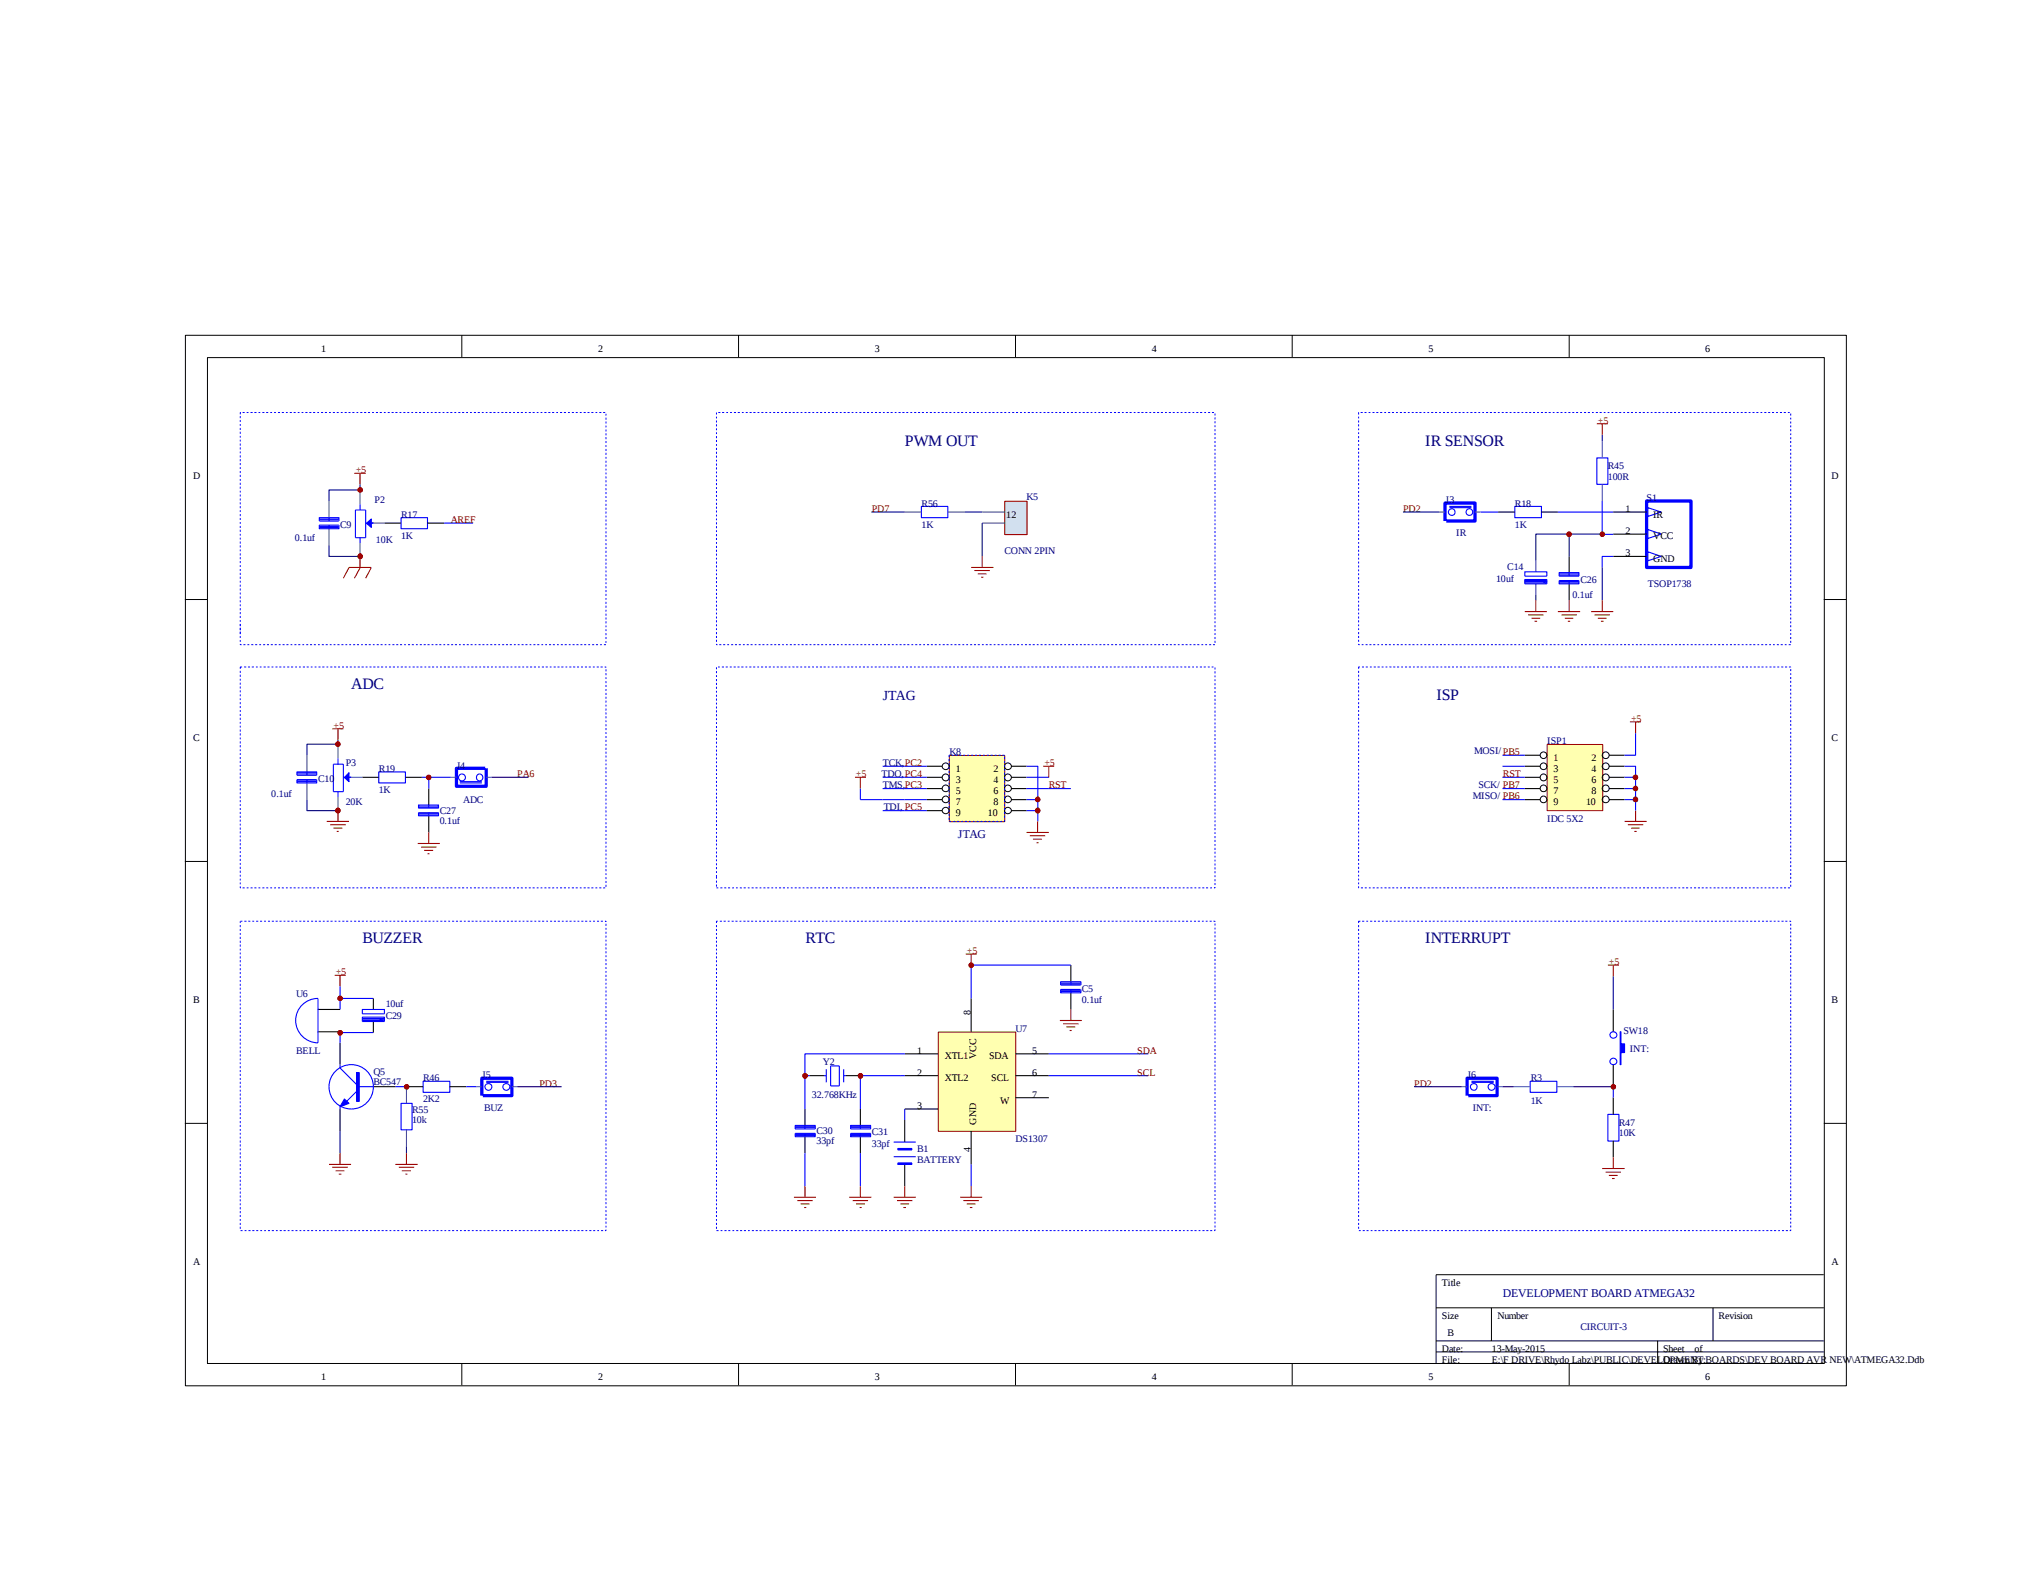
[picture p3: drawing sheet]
<svg xmlns="http://www.w3.org/2000/svg" width="279mm" height="216mm" viewBox="0 0 279 216" stroke-linecap="round" stroke-linejoin="round" font-family="sans-serif">
<defs><g id="words">
<g font-size="2.2" fill="#000080">
<text x="124.5" y="61.3">PWM OUT</text>
<text x="196.1" y="61.3">IR SENSOR</text>
<text x="48.3" y="94.7">ADC</text>
<text x="197.6" y="96.2">ISP</text>
<text x="49.8" y="129.6">BUZZER</text>
<text x="110.8" y="129.6">RTC</text>
<text x="196.1" y="129.6">INTERRUPT</text>
</g>
<text font-size="1.9" fill="#000080" x="121.5" y="96.2">JTAG</text>
<g font-size="1.6" fill="#000080">
<text x="131.8" y="115.3">JTAG</text>
<text x="206.8" y="178.3">DEVELOPMENT BOARD ATMEGA32</text>
</g>
<g font-size="1.4">
<text x="44.2" y="48.4">1</text>
<text x="82.3" y="48.4">2</text>
<text x="120.3" y="48.4">3</text>
<text x="158.4" y="48.4">4</text>
<text x="196.5" y="48.4">5</text>
<text x="234.6" y="48.4">6</text>
<text x="26.6" y="65.9">D</text>
<text x="252" y="65.9">D</text>
<text x="138.4" y="71.2">12</text>
<text x="223.6" y="70.4">1</text>
<text x="227.4" y="71.2">IR</text>
<text x="223.6" y="73.4">2</text>
<text x="223.6" y="76.5">3</text>
<text x="227.4" y="74.2">VCC</text>
<text x="227.4" y="77.3">GND</text>
<text x="26.6" y="101.9">C</text>
<text x="252" y="101.9">C</text>
<text x="131.5" y="106.1">1</text>
<text x="131.5" y="107.6">3</text>
<text x="136.7" y="106.1">2</text>
<text x="136.7" y="107.6">4</text>
<text x="213.7" y="104.6">1</text>
<text x="213.7" y="106.1">3</text>
<text x="213.7" y="107.6">5</text>
<text x="218.9" y="104.6">2</text>
<text x="218.9" y="106.1">4</text>
<text x="218.9" y="107.6">6</text>
<text x="131.5" y="109.2">5</text>
<text x="131.5" y="110.7">7</text>
<text x="131.5" y="112.2">9</text>
<text x="135.9" y="112.2">10</text>
<text x="136.7" y="109.2">6</text>
<text x="136.7" y="110.7">8</text>
<text x="213.7" y="109.2">7</text>
<text x="213.7" y="110.7">9</text>
<text x="218.2" y="110.7">10</text>
<text x="218.9" y="109.2">8</text>
<text x="26.6" y="137.9">B</text>
<text x="252" y="137.9">B</text>
<text x="133.5" y="139.6" transform="rotate(-90 133.5 139.6)">8</text>
<text x="126.2" y="144.9">1</text>
<text x="126.2" y="148">2</text>
<text x="130" y="145.7">XTL1</text>
<text x="130" y="148.7">XTL2</text>
<text x="134.3" y="145.7" transform="rotate(-90 134.3 145.7)">VCC</text>
<text x="136.1" y="145.7">SDA</text>
<text x="136.3" y="148.7">SCL</text>
<text x="142" y="144.9">5</text>
<text x="142" y="148">6</text>
<text x="126.2" y="152.5">3</text>
<text x="134.3" y="154.7" transform="rotate(-90 134.3 154.7)">GND</text>
<text x="137.6" y="151.8">W</text>
<text x="142" y="151">7</text>
<text x="133.5" y="158.5" transform="rotate(-90 133.5 158.5)">4</text>
<text x="26.6" y="173.9">A</text>
<text x="252" y="173.9">A</text>
<text x="198.4" y="176.8">Title</text>
<text x="198.4" y="181.4">Size</text>
<text x="198.4" y="185.9">Date:</text>
<text x="199.1" y="183.7">B</text>
<text x="205.2" y="185.9">13-May-2015</text>
<text x="206" y="181.4">Number</text>
<text x="228.8" y="185.9">Sheet</text>
<text x="233.1" y="185.9">of</text>
<text x="236.4" y="181.4">Revision</text>
<text x="44.2" y="189.7">1</text>
<text x="82.3" y="189.7">2</text>
<text x="120.3" y="189.7">3</text>
<text x="158.4" y="189.7">4</text>
<text x="196.5" y="189.7">5</text>
<text x="198.4" y="187.5">File:</text>
<text x="205.2" y="187.5">E:\F DRIVE\Rhydo Labz\PUBLIC\DEVELOPMENT:BOARDS\DEV BOARD AVR</text>
<text x="228.8" y="187.5">Drawn By</text>
<text x="234.6" y="189.7">6</text>
<text x="251.7" y="187.5">NEW\ATMEGA32.Ddb</text>
</g>
<g font-size="1.4" fill="#bf0000">
<text x="219.8" y="58.2">+5</text>
<text x="48.9" y="65.1">+5</text>
<text x="45.9" y="100.2">+5</text>
<text x="224.4" y="99.3">+5</text>
<text x="117.8" y="106.9">+5</text>
<text x="143.7" y="105.4">+5</text>
<text x="133" y="131.2">+5</text>
<text x="46.2" y="134.1">+5</text>
<text x="221.3" y="132.8">+5</text>
</g>
<g font-size="1.4" fill="#000080">
<text x="221.2" y="64.5">R45</text>
<text x="51.5" y="69.2">P2</text>
<text x="55.2" y="71.2">R17</text>
<text x="126.8" y="69.7">R56</text>
<text x="141.2" y="68.8">K5</text>
<text x="198.8" y="69.2">J3</text>
<text x="208.4" y="69.7">R18</text>
<text x="221.2" y="66">100R</text>
<text x="226.5" y="68.9">S1</text>
<text x="40.6" y="74.4">0.1uf</text>
<text x="46.8" y="72.6">C9</text>
<text x="51.7" y="74.7">10K</text>
<text x="55.2" y="74.1">1K</text>
<text x="126.8" y="72.7">1K</text>
<text x="138.2" y="76.2">CONN 2PIN</text>
<text x="200.3" y="73.8">IR</text>
<text x="208.4" y="72.7">1K</text>
<text x="205.8" y="80">10uf</text>
<text x="207.3" y="78.3">C14</text>
<text x="216.3" y="82.3">0.1uf</text>
<text x="217.4" y="80.1">C26</text>
<text x="226.7" y="80.8">TSOP1738</text>
<text x="43.8" y="107.5">C10</text>
<text x="47.6" y="105.4">P3</text>
<text x="52.1" y="106.1">R19</text>
<text x="62.8" y="105.7">J4</text>
<text x="121.3" y="106.9">TDO,PC4</text>
<text x="121.5" y="105.4">TCK,PC2</text>
<text x="130.6" y="103.9">K8</text>
<text x="202.8" y="103.7">MOSI/PB5</text>
<text x="212.8" y="102.3">ISP1</text>
<text x="37.3" y="109.6">0.1uf</text>
<text x="47.6" y="110.7">20K</text>
<text x="52.1" y="109">1K</text>
<text x="60.5" y="111.9">C27</text>
<text x="60.5" y="113.3">0.1uf</text>
<text x="63.7" y="110.4">ADC</text>
<text x="121.5" y="108.4">TMS,PC3</text>
<text x="121.6" y="111.4">TDI, PC5</text>
<text x="202.6" y="109.9">MISO/ PB6</text>
<text x="203.4" y="108.4">SCK/ PB7</text>
<text x="212.8" y="113">IDC 5X2</text>
<text x="40.7" y="137.2">U6</text>
<text x="148.8" y="136.4">C5</text>
<text x="148.8" y="137.9">0.1uf</text>
<text x="53.1" y="140.2">C29</text>
<text x="53.1" y="138.5">10uf</text>
<text x="139.7" y="141.9">U7</text>
<text x="223.3" y="142.2">SW18</text>
<text x="40.7" y="144.9">BELL</text>
<text x="51.4" y="147.8">Q5</text>
<text x="51.4" y="149.2">BC547</text>
<text x="58.2" y="148.7">R46</text>
<text x="66.3" y="148.2">J5</text>
<text x="113.2" y="146.4">Y2</text>
<text x="201.8" y="148.2">J6</text>
<text x="210.6" y="148.7">R3</text>
<text x="224.2" y="144.6">INT:</text>
<text x="56.7" y="153.1">R55</text>
<text x="56.7" y="154.4">10k</text>
<text x="58.2" y="151.6">2K2</text>
<text x="66.6" y="152.8">BUZ</text>
<text x="111.7" y="151">32.768KHz</text>
<text x="112.3" y="156">C30</text>
<text x="202.6" y="152.8">INT:</text>
<text x="210.6" y="151.8">1K</text>
<text x="222.7" y="154.8">R47</text>
<text x="112.3" y="157.4">33pf</text>
<text x="119.9" y="156.1">C31</text>
<text x="119.9" y="157.7">33pf</text>
<text x="126.2" y="158.4">B1</text>
<text x="126.2" y="159.9">BATTERY</text>
<text x="139.7" y="157.1">DS1307</text>
<text x="222.7" y="156.3">10K</text>
<text x="217.4" y="182.9">CIRCUIT-3</text>
</g>
<g font-size="1.4" fill="#800000">
<text x="62" y="71.9">AREF</text>
<text x="119.9" y="70.4">PD7</text>
<text x="193" y="70.4">PD2</text>
<text x="71.2" y="106.9">PA6</text>
<text x="206.8" y="106.9">RST</text>
<text x="144.3" y="108.4">RST</text>
<text x="74.2" y="149.5">PD3</text>
<text x="156.5" y="144.9">SDA</text>
<text x="156.5" y="148">SCL</text>
<text x="194.6" y="149.5">PD2</text>
</g>
</g></defs>
<g fill="none" stroke="#000" stroke-width=".14">
<path d="M25.5 46.1h228.5v144.5h-228.5zM28.5 49.2h222.5v138.3h-222.5zM63.5 46.1v3M101.6 46.1v3M139.7 46.1v3M177.8 46.1v3M215.9 46.1v3M25.4 82.4h3.1M250.9 82.4h3.1M25.4 118.5h3.1M250.9 118.5h3.1M25.4 154.5h3.1"/>
<path d="M250.9 154.5h3.1M197.6 179.8h53.3M205.2 179.8v4.6M235.7 179.8v4.6M250.9 175.3h-53.3v12.2M63.5 187.5v3M101.6 187.5v3M139.7 187.5v3M177.8 187.5v3M197.6 184.4h53.3M197.6 185.9h53.3M215.9 187.5v3"/>
<path d="M228 184.4v3.1"/>
</g>
<path d="M212.9 102.4h7.6v9.1h-7.6z" fill-rule="evenodd" fill="#ffffb0"/>
<path d="M212.8 102.4h7.7v9.1h-7.7z" fill="none" stroke="#800000" stroke-width=".14"/>
<g fill="none" stroke="#000" stroke-width=".14">
<circle cx="212.3" cy="106.9" r=".47"/>
<circle cx="212.3" cy="105.4" r=".46"/>
<circle cx="212.3" cy="108.4" r=".46"/>
<circle cx="212.3" cy="103.9" r=".46"/>
<circle cx="212.3" cy="109.9" r=".46"/>
<circle cx="220.9" cy="106.9" r=".48"/>
<circle cx="220.9" cy="105.4" r=".47"/>
<circle cx="220.9" cy="108.4" r=".47"/>
<circle cx="220.9" cy="103.9" r=".47"/>
<circle cx="220.9" cy="109.9" r=".47"/>
</g>
<path d="M209.8 103.9h2.1M209.8 105.4h2.1M209.8 106.9h2.1M209.8 108.4h2.1M209.8 110h2.1M221.3 103.9h2.2M221.3 105.4h2.2M221.3 106.9h2.2M221.3 108.4h2.2M221.3 110h2.2" fill="none" stroke="#000" stroke-width=".15"/>
<path d="M206.7 103.9h3.1M206.7 105.4h3.1M206.7 106.9h3.1M206.7 110h3.1M206.7 108.4h3.1M223.5 105.4h1.5v6.1M223.5 106.9h1.5M223.5 110h1.5M223.5 108.4h1.5M225 100.8v3.1h-1.5" fill="none" stroke="#00f" stroke-width=".15"/>
<path d="M224.2 99.3h1.5M225 99.3v1.5M223.5 113h3M223.9 113.4h2.2M224.4 113.9h1.2M224.8 114.3h.3M225 111.5v1.5" fill="none" stroke="#bf0000" stroke-width=".15"/>
<path d="M226.5 68.9h6.1v9.1h-6.1z" fill="none" stroke="#00f" stroke-width=".45"/>
<path d="M226.7 69.8l1.8 .6-1.8 .6z" fill="#fff"/>
<path d="M226.7 69.8l1.8 .6-1.8 .6z" fill="none" stroke="#00f" stroke-width=".15"/>
<path d="M226.7 72.8l1.8 .6-1.8 .6z" fill="#fff"/>
<path d="M226.7 72.8l1.8 .6-1.8 .6z" fill="none" stroke="#00f" stroke-width=".15"/>
<path d="M226.7 75.9l1.8 .6-1.8 .6z" fill="#fff"/>
<g fill="none" stroke="#00f" stroke-width=".15">
<path d="M203.7 70.4h2.4M208.4 69.6h3.7v1.6h-3.7zM214.3 70.4h7.6M214.5 78.7h2.7v.5h-2.7zM214.5 79.8h2.7v.5h-2.7zM214.5 80h2.7M214.5 79.1h2.7M214.5 78.9h2.7M215.9 78.7v.5M215.9 79.8v.5M220.4 68.9v4.6h1.5M221.9 76.5h-1.5v1.5"/>
<path d="M226.7 75.9l1.8 .6-1.8 .6zM214.5 80.2h2.7M221.2 153.2h1.5v3.7h-1.5zM221.9 149.4v1.6"/>
</g>
<path d="M206.1 70.4h2.3M212.1 70.4h2.2M215.9 76.5v2.2M221.9 70.4h4.6M221.9 73.4h4.6M221.9 76.5h4.6M215.9 80.3v2.2M221.9 138.8v3.1M221.9 146.4v3M221.9 151v2.2M221.9 156.9v2.3" fill="none" stroke="#000" stroke-width=".15"/>
<g fill="none" stroke="#bf0000" stroke-width=".15">
<path d="M219.7 58.3h1.5M220.4 58.3v1.5M214.3 84.1h3.1M214.8 84.6h2.1M215.3 85h1.1M215.7 85.4h.3M215.9 82.5v1.6M218.9 84.1h3M219.4 84.6h2.1M219.8 85h1.2M220.2 85.4h.4M220.4 82.5v1.6"/>
<path d="M221.9 159.2v1.5M220.4 160.7h3.1M220.9 161.2h2.1M221.3 161.6h1.2M221.8 162.1h.3"/>
</g>
<path d="M222.9 141.9h.1v1.6h.5v1.2h-.5v1.7h-.1z" fill-rule="evenodd" fill="#00f"/>
<g fill="none" stroke="#00f" stroke-width=".15">
<path d="M55.2 71.2h3.6v1.5h-3.6zM61.1 71.9h4M52.1 106.2h3.7v1.5h-3.7zM57.6 111.2v-.5h2.7v.5M57.6 111.8h2.7v.4h-2.7zM57.6 111.1h2.7M57.6 111.9h2.7M57.6 112.1h2.7M57.6 111h2.7M57.6 110.8h2.7M58 106.9h4M59 106.9v1.5"/>
<path d="M59 110.7v.4M59 111.8v.4M222.9 141.9h.1v1.6h.5v1.2h-.5v1.7h-.1z"/>
<circle cx="222" cy="146" r=".46"/>
<circle cx="222" cy="142.3" r=".46"/>
</g>
<g fill="none" stroke="#bf0000" stroke-width=".15">
<path d="M48.8 65.1h1.5M49.5 65.1v1.5M44.9 113h3.1M45.4 113.4h2.2M45.7 100.2h1.5M45.9 113.9h1.2M46.3 114.3h.3M46.5 100.2v1.5M46.5 111.5v1.5M57.5 116h3M57.9 116.5h2.1M58.3 116.9h1.3"/>
<path d="M58.8 117.4h.3M59 114.5v1.5"/>
</g>
<path d="M52.9 71.9h2.3M58.8 71.9h2.3M49.8 106.9h2.3M55.8 106.9h2.2M59 108.4v2.3M59 112.2v2.3" fill="none" stroke="#000" stroke-width=".15"/>
<path d="M66.7 105.7h-3.9v2.4h4.1v-2.4" fill="none" stroke="#00f" stroke-width=".45"/>
<circle cx="66" cy="106.9" r=".46" fill="#fff"/>
<circle cx="66" cy="106.9" r=".46" fill="none" stroke="#00f" stroke-width=".15"/>
<circle cx="63.6" cy="106.9" r=".48" fill="#fff"/>
<g fill="none" stroke="#00f" stroke-width=".15">
<path d="M45.9 105.1h1.3v3.8h-1.3zM46.5 104.3v.8M46.5 108.9v.7M47.2 106.9h1.1M63.3 107.5h3M63.3 107.7h3"/>
<circle cx="63.6" cy="106.9" r=".48"/>
</g>
<path d="M46.5 102.5v1.8M46.5 109.6v1.9M48 106.9h1.8M62 106.9h.8M66.9 106.9h.8" fill="none" stroke="#3465a4" stroke-width=".15"/>
<path d="M67.7 106.9h5" fill="none" stroke="#000080" stroke-width=".15"/>
<path d="M48 106.3v1.2l-.6-.6z" fill="#00f"/>
<path d="M48.9 70.1h1.4v3.8h-1.4zM49.5 69.4v.7M49.5 73.9v.8M50.3 71.9h1.1M48 106.3v1.2l-.6-.6z" fill="none" stroke="#00f" stroke-width=".15"/>
<path d="M49.5 67.6v1.8M49.5 74.7v1.8M51 71.9h1.9" fill="none" stroke="#3465a4" stroke-width=".15"/>
<path d="M50.4 72l.7-.6v1.1z" fill="#00f"/>
<g fill="none" stroke="#00f" stroke-width=".15">
<path d="M43.9 72.4h2.7M43.9 72.5h2.7M43.9 71.5h2.7M43.9 71.4h2.7M45.3 71.2v.4M45.3 72.2v.5M46.6 71.6h-2.7v-.4h2.7v.4M46.6 72.2h-2.7v.5h2.7v-.5M50.4 72l.7-.6v1.1zM40.9 106.2h2.7v.4h-2.7zM40.9 107.2h2.7v.5h-2.7zM40.9 107.4h2.7"/>
<path d="M40.9 107.5h2.7M40.9 106.4h2.7M40.9 106.3h2.7M42.2 106.2v.4M42.2 107.2v.5M210.5 148.7h3.7v1.5h-3.7z"/>
</g>
<path d="M45.3 68.9v2.3M45.3 72.7v2.3M42.2 103.9v2.3M42.2 107.7v2.3M208.2 149.4h2.3M214.2 149.4h2.2" fill="none" stroke="#3465a4" stroke-width=".15"/>
<path d="M45.3 75v1.5h4.3M49.5 66.6v1M49.6 67.4h-4.3v1.5M42.2 110v1.5h4.3M46.5 102.3h-4.3v1.6M46.5 101.7v.8M221.9 134.3v4.5" fill="none" stroke="#000080" stroke-width=".15"/>
<path d="M221.2 132.7h1.5M221.9 132.7v1.6" fill="none" stroke="#bf0000" stroke-width=".15"/>
<path d="M201.8 150.7v-2.4h4.2v2.4h-4" fill="none" stroke="#00f" stroke-width=".45"/>
<circle cx="202.8" cy="149.5" r=".45" fill="#fff"/>
<circle cx="202.7" cy="149.5" r=".46" fill="none" stroke="#00f" stroke-width=".15"/>
<circle cx="205.2" cy="149.5" r=".47" fill="#fff"/>
<g fill="none" stroke="#00f" stroke-width=".15">
<path d="M41.4 138.4a3.1 3.1 0 0 1 2.3-1.1v6.1a3.1 3.1 0 0 1-2.7-1.7 3.1 3.1 0 0 1 .4-3.3zM46.8 135.6v3.2M46.8 137.3h4.6M49.8 138.8h3.1v.6h-3.1zM49.8 139.9h3.1v.6h-3.1zM46.8 146.4v.5l2.3 2.3M46.8 141.9v1.5M46.8 152.2v.3M46.8 142h4.6M49.1 147.5h.3v3.9h-.3zM49.1 149.4h2.3M49.1 150.1l-1.4 1.3"/>
<path d="M49.8 140.1h3.1M49.8 140.2h3.1M52.3 140.2l.4 .1h-2.9M52.9 140.2l-.2 .3M54.4 149.4h1.5M202.4 148.8h3.1M202.4 148.7h3.1"/>
<circle cx="205.2" cy="149.5" r=".47"/>
</g>
<path d="M201.1 149.4h.7M206 149.4h.7" fill="none" stroke="#3465a4" stroke-width=".15"/>
<path d="M194.5 149.4h6.6M206.7 149.4h1.5M216.4 149.4h5.5" fill="none" stroke="#000080" stroke-width=".15"/>
<path d="M46 134.1h1.6M46.8 134.1v1.5M46.8 158.6v1.5M45.3 160.1h3M45.7 160.5h2.1M46.2 161h1.2M46.6 161.5h.4" fill="none" stroke="#bf0000" stroke-width=".15"/>
<path d="M43.7 138.8h3.1M51.4 137.3v1.5M43.7 141.9h3.1M46.8 143.4v3M46.8 152.5v3M51.4 140.5v1.5M51.4 149.4h3" fill="none" stroke="#000" stroke-width=".15"/>
<path d="M49.2 147.5v3.9" fill="none" stroke="#00f" stroke-width=".32"/>
<path d="M47.4 151.1l.6 .6-1.2 .5z" fill="#00f"/>
<g fill="none" stroke="#00f" stroke-width=".15">
<path d="M47.4 151.1l.6 .6-1.2 .5zM58.2 148.7h3.7v1.5h-3.7zM64.1 149.4h1.4"/>
<circle cx="48.3" cy="149.5" r="3.1"/>
</g>
<path d="M55.9 149.4h2.3M61.8 149.4h2.3" fill="none" stroke="#000" stroke-width=".15"/>
<path d="M66.3 150.7v-2.4h4.1v2.4h-4" fill="none" stroke="#00f" stroke-width=".45"/>
<circle cx="67.2" cy="149.5" r=".47" fill="#fff"/>
<circle cx="67.2" cy="149.5" r=".47" fill="none" stroke="#00f" stroke-width=".15"/>
<circle cx="69.7" cy="149.5" r=".47" fill="#fff"/>
<g fill="none" stroke="#00f" stroke-width=".15">
<path d="M66.9 148.8h3.1M66.9 148.7h3.1"/>
<circle cx="69.7" cy="149.5" r=".47"/>
</g>
<path d="M65.5 149.4h.8M70.4 149.4h.8" fill="none" stroke="#3465a4" stroke-width=".15"/>
<path d="M71.2 149.4h6.1" fill="none" stroke="#000080" stroke-width=".15"/>
<path d="M129.1 142h10.6v13.6h-10.6z" fill-rule="evenodd" fill="#ffffb0"/>
<path d="M129.1 141.9h10.6v13.7h-10.6z" fill="none" stroke="#800000" stroke-width=".14"/>
<path d="M133.6 137.3v4.6M111.4 147.9h1.9M116.4 147.9h2M124.5 144.9h4.5M124.5 147.9h4.5M124.5 152.5h4.5M124.5 154v3.1M133.6 155.5v4.6M139.7 144.9h4.6M139.7 147.9h4.6M139.7 151h4.6M124.5 160.1v3" fill="none" stroke="#000" stroke-width=".15"/>
<path d="M132.9 131.2h1.5M133.6 131.2v1.5" fill="none" stroke="#bf0000" stroke-width=".15"/>
<path d="M113.3 147.9h.4M113.7 147v1.8M114.3 146.6h1.2v2.7h-1.2zM116.1 147v1.8M116.1 147.9h.3M122.9 159.1h3.1M122.9 157.1h3.1M123.9 147.9h.6M124.5 152.5v1.5" fill="none" stroke="#00f" stroke-width=".15"/>
<path d="M123.5 157.9h1.9v.2h-1.9z" fill-rule="evenodd" fill="#00f"/>
<path d="M123.5 157.9h1.9v.2h-1.9z" fill="none" stroke="#00f" stroke-width=".15"/>
<path d="M123.5 159.9h1.9v.2h-1.9z" fill-rule="evenodd" fill="#00f"/>
<g fill="none" stroke="#00f" stroke-width=".15">
<path d="M209.8 78.6h3v.6h-3zM209.8 79.7h3v.6h-3zM209.8 79.8h3M209.8 80h3l-.2 .3M212.2 80l.5 .2M219.7 63h1.5v3.6h-1.5zM209.8 80.2h2.8M145.9 136.2h2.8M145.9 136.3h2.8M145.9 135.3h2.8M145.9 135.2h2.8M147.3 132.7h-13.7v4.6"/>
<path d="M147.3 135v.5M147.3 136.1v.4M148.7 135.5h-2.8v-.5h2.8v.5M148.7 136.1h-2.8v.4h2.8v-.4M109.4 154.8h2.7v.5h-2.7zM109.4 155.9h2.7v.4h-2.7zM109.4 156h2.7M109.4 156.1h2.7M109.4 155.1h2.7M109.4 154.9h2.7M110.7 147.9h.7M110.7 154.8v.5"/>
<path d="M110.7 155.9v.4M110.7 158.6v4.5M117 154.8h2.8v.5h-2.8zM117 155.9h2.8v.4h-2.8zM117 156h2.8M117 156.1h2.8M117 155.1h2.8M117 154.9h2.8M118.4 154.8v.5M118.4 155.9v.4M118.4 158.6v4.5M123.5 159.9h1.9v.2h-1.9z"/>
<path d="M123.9 147.9h-5.5v4.6M124.5 144.9h-13.8v7.6M144.3 147.9h13.7M144.3 144.9h13.7M133.6 160.1v3"/>
</g>
<g fill="none" stroke="#bf0000" stroke-width=".15">
<path d="M209.8 84.1h3M210.2 84.6h2.1M210.7 85h1.2M211.1 85.4h.4M211.3 82.5v1.6M147.3 138.8v1.5M145.8 140.3h3M146.3 140.8h2.1M146.7 141.2h1.2M147.1 141.7h.3M109.2 164.6h3.1M109.7 165.1h2.1"/>
<path d="M110.1 165.6h1.3M110.6 166.1h.3M110.7 163.1v1.5M116.8 164.6h3.1M117.3 165.1h2.1M117.8 165.6h1.2M118.3 166.1h.2M118.4 163.1v1.5M122.9 164.6h3.1M123.4 165.1h2.1M123.9 165.6h1.2M124.3 166.1h.3"/>
<path d="M124.5 163.1v1.5M132.1 164.6h3M132.5 165.1h2.2M133 165.6h1.2M133.4 166.1h.4M133.6 163.1v1.5"/>
</g>
<path d="M147.3 132.7v2.3M147.3 136.5v2.3M110.7 152.5v2.3M110.7 156.3v2.3M118.4 152.5v2.3M118.4 156.3v2.3" fill="none" stroke="#000" stroke-width=".15"/>
<path d="M211.3 77.1v1.5M220.4 60.7v2.3M220.4 66.6v2.3M211.3 80.3v1.5" fill="none" stroke="#3465a4" stroke-width=".15"/>
<path d="M220.4 59.8v.9M215.9 73.4v3.1M220.4 73.4h-9.1v3.7M220.4 78v4.5M211.3 81.8v.7" fill="none" stroke="#000080" stroke-width=".15"/>
<path d="M198.8 71.6v-2.4h4.1v2.4h-3.9" fill="none" stroke="#00f" stroke-width=".45"/>
<circle cx="199.7" cy="70.4" r=".45" fill="#fff"/>
<circle cx="199.7" cy="70.4" r=".45" fill="none" stroke="#00f" stroke-width=".15"/>
<circle cx="202.1" cy="70.4" r=".46" fill="#fff"/>
<g fill="none" stroke="#00f" stroke-width=".15">
<path d="M199.4 69.8h3M199.4 69.6h3M55.2 151.7h1.5v3.7h-1.5z"/>
<circle cx="202.1" cy="70.4" r=".46"/>
</g>
<path d="M198 70.4h.8M202.9 70.4h.8M55.9 149.4v2.3M55.9 155.4v2.3" fill="none" stroke="#3465a4" stroke-width=".15"/>
<path d="M193 70.4h5M46.8 155.5v3.1M55.9 157.7v.9" fill="none" stroke="#000080" stroke-width=".15"/>
<path d="M49.5 76.5v1.5M49.6 78l-.8 1.5M51 78h-3l-.8 1.5M51.1 78l-.8 1.5M55.9 158.6v1.5M54.4 160.1h3.1M54.9 160.5h2.1M55.3 161h1.2M55.8 161.5h.3" fill="none" stroke="#bf0000" stroke-width=".15"/>
<path d="M138.3 69h3v4.5h-3z" fill-rule="evenodd" fill="#c8ebeb"/>
<path d="M138.2 68.9h3.1v4.6h-3.1z" fill="none" stroke="#800000" stroke-width=".14"/>
<path d="M124.5 70.4h2.3M130.4 70.4h2.3M135.1 70.4h3.1M135.1 71.9h3.1" fill="none" stroke="#3465a4" stroke-width=".15"/>
<path d="M119.9 70.4h4.6M132.7 70.4h2.4M135.1 71.9v4.6" fill="none" stroke="#000080" stroke-width=".15"/>
<path d="M126.8 69.6h3.6v1.6h-3.6z" fill="none" stroke="#00f" stroke-width=".15"/>
<path d="M133.6 78h3.1M134.1 78.5h2.1M134.5 78.9h1.2M135 79.4h.3M135.1 76.5v1.5" fill="none" stroke="#bf0000" stroke-width=".15"/>
<path d="M130.6 103.9h7.6v9.1h-7.6z" fill-rule="evenodd" fill="#ffffb0"/>
<path d="M130.6 103.9h7.6v9.1h-7.6z" fill="none" stroke="#800000" stroke-width=".14"/>
<g fill="none" stroke="#000" stroke-width=".14">
<circle cx="130.1" cy="106.9" r=".47"/>
<circle cx="130.1" cy="105.4" r=".46"/>
<circle cx="130.1" cy="108.4" r=".46"/>
<circle cx="130.1" cy="109.9" r=".46"/>
<circle cx="130.1" cy="111.5" r=".45"/>
<circle cx="138.7" cy="106.9" r=".48"/>
<circle cx="138.7" cy="105.4" r=".47"/>
<circle cx="138.7" cy="108.4" r=".47"/>
<circle cx="138.7" cy="109.9" r=".47"/>
<circle cx="138.7" cy="111.5" r=".46"/>
</g>
<path d="M127.5 105.4h2.1M127.5 106.9h2.1M127.5 108.4h2.1M127.5 110h2.1M127.5 111.5h2.1M139.1 105.4h2.1M139.1 106.9h2.1M139.1 108.4h2.1M139.1 110h2.1M139.1 111.5h2.1" fill="none" stroke="#000" stroke-width=".15"/>
<path d="M118.4 108.4v1.6h9.1M121.4 105.4h6.1M121.4 108.4h6.1M121.4 106.9h6.1M121.4 111.5h6.1M141.2 105.4h1.6v7.6M141.2 108.4h6.1M141.2 106.9h3.1M141.2 110h1.5M141.2 111.5h1.5" fill="none" stroke="#00f" stroke-width=".15"/>
<path d="M117.6 106.9h1.5M118.4 106.9v1.5M141.2 114.5h3.1M141.7 114.9h2.1M142.1 115.4h1.2M142.6 115.9h.3M142.7 113v1.5M143.5 105.4h1.5M144.3 105.4v1.5" fill="none" stroke="#bf0000" stroke-width=".15"/>
<g fill="none" stroke="#00f" stroke-width=".14">
<path d="M33.1 57.2v.3M33.1 57.7v.3M33.1 58.3v.3M33.1 58.8v.3M33.1 59.4v.3M33.1 59.9v.3M33.1 56.7v.3M33.4 56.7h.3M33.9 56.7h.3M34.5 56.7h.2M35 56.7h.3M35.6 56.7h.2"/>
<path d="M36.1 56.7h.3M36.6 56.7h.3M37.2 56.7h.2M37.7 56.7h.3M38.2 56.7h.3M38.8 56.7h.3M39.3 56.7h.3M39.9 56.7h.2M40.4 56.7h.3M41 56.7h.2M41.5 56.7h.2M42 56.7h.3"/>
<path d="M42.5 56.7h.3M43.1 56.7h.3M43.6 56.7h.3M44.2 56.7h.2M44.7 56.7h.3M45.3 56.7h.2M45.8 56.7h.3M46.3 56.7h.3M46.9 56.7h.2M47.4 56.7h.3M47.9 56.7h.3M48.5 56.7h.3"/>
<path d="M49 56.7h.3M49.6 56.7h.2M50.1 56.7h.3M50.6 56.7h.3M51.2 56.7h.2M51.7 56.7h.3M52.2 56.7h.3M52.8 56.7h.3M53.3 56.7h.3M53.9 56.7h.3M54.4 56.7h.3M55 56.7h.2"/>
<path d="M55.5 56.7h.3M56 56.7h.3M56.6 56.7h.2M57.1 56.7h.3M57.6 56.7h.3M58.2 56.7h.3M58.7 56.7h.3M59.3 56.7h.2M59.8 56.7h.3M60.3 56.7h.3M60.9 56.7h.2M61.4 56.7h.3"/>
<path d="M61.9 56.7h.3M62.5 56.7h.3M63 56.7h.3M63.6 56.7h.3M64.1 56.7h.3M64.7 56.7h.2M65.2 56.7h.3M65.7 56.7h.3M66.3 56.7h.2M66.8 56.7h.3M67.3 56.7h.3M67.9 56.7h.3"/>
<path d="M68.4 56.7h.3M69 56.7h.3M69.5 56.7h.3M70 56.7h.3M70.6 56.7h.2M71.1 56.7h.3M71.6 56.7h.3M72.2 56.7h.3M72.7 56.7h.3M73.3 56.7h.3M73.8 56.7h.3M74.4 56.7h.2"/>
<path d="M74.9 56.7h.3M75.4 56.7h.3M76 56.7h.2M76.5 56.7h.3M77 56.7h.3M77.6 56.7h.3M78.1 56.7h.3M78.7 56.7h.3M79.2 56.7h.3M79.8 56.7h.2M80.3 56.7h.3M80.8 56.7h.3"/>
<path d="M81.4 56.7h.2M81.9 56.7h.3M82.4 56.7h.3M83 56.7h.3M83.4 56.9v.3M83.4 57.4v.3M83.4 58v.2M83.4 58.5v.3M83.4 59.1v.2M83.4 59.6v.3M98.6 56.7v.3M98.6 57.3v.2"/>
<path d="M98.6 57.8v.3M98.6 58.3v.3M98.6 58.9v.3M98.6 59.4v.3M98.6 60v.3M98.8 56.7h.3M99.3 56.7h.3M99.9 56.7h.3M100.4 56.7h.3M101 56.7h.2M101.5 56.7h.3M102.1 56.7h.2"/>
<path d="M102.6 56.7h.3M103.1 56.7h.3M103.6 56.7h.3M104.2 56.7h.3M104.7 56.7h.3M105.3 56.7h.3M105.8 56.7h.3M106.4 56.7h.2M106.9 56.7h.3M107.5 56.7h.2M108 56.7h.3M108.5 56.7h.3"/>
<path d="M109 56.7h.3M109.6 56.7h.3M110.1 56.7h.3M110.7 56.7h.2M111.2 56.7h.3M111.8 56.7h.2M112.3 56.7h.3M112.8 56.7h.3M113.4 56.7h.2M113.9 56.7h.3M114.4 56.7h.3M115 56.7h.3"/>
<path d="M115.5 56.7h.3M116.1 56.7h.2M116.6 56.7h.3M117.2 56.7h.2M117.7 56.7h.2M118.2 56.7h.3M118.7 56.7h.3M119.3 56.7h.3M119.8 56.7h.3M120.4 56.7h.2M120.9 56.7h.3M121.5 56.7h.2"/>
<path d="M122 56.7h.3M122.5 56.7h.3M123.1 56.7h.2M123.6 56.7h.3M124.1 56.7h.3M124.7 56.7h.3M125.2 56.7h.3M125.8 56.7h.2M126.3 56.7h.3M126.8 56.7h.3M127.4 56.7h.2M127.9 56.7h.3"/>
<path d="M128.4 56.7h.3M129 56.7h.3M129.5 56.7h.3M130.1 56.7h.3M130.6 56.7h.3M131.2 56.7h.2M131.7 56.7h.3M132.2 56.7h.3M132.8 56.7h.2M133.3 56.7h.3M133.8 56.7h.3M134.4 56.7h.3"/>
<path d="M134.9 56.7h.3M135.5 56.7h.2M136 56.7h.3M136.5 56.7h.3M137.1 56.7h.2M137.6 56.7h.3M138.1 56.7h.3M138.7 56.7h.3M139.2 56.7h.3M139.8 56.7h.3M140.3 56.7h.3M140.9 56.7h.2"/>
<path d="M141.4 56.7h.3M141.9 56.7h.3M142.5 56.7h.2M143 56.7h.3M143.5 56.7h.3M144.1 56.7h.3M144.6 56.7h.3M145.2 56.7h.3M145.7 56.7h.3M146.2 56.7h.3M146.8 56.7h.2M147.3 56.7h.3"/>
<path d="M147.8 56.7h.3M148.4 56.7h.3M148.9 56.7h.3M149.5 56.7h.3M150 56.7h.3M150.6 56.7h.2M151.1 56.7h.3M151.6 56.7h.3M152.2 56.7h.2M152.7 56.7h.3M153.2 56.7h.3M153.8 56.7h.3"/>
<path d="M154.3 56.7h.3M154.9 56.7h.3M155.4 56.7h.3M156 56.7h.2M156.5 56.7h.3M157 56.7h.3M157.6 56.7h.2M158.1 56.7h.3M158.6 56.7h.3M159.2 56.7h.3M159.7 56.7h.3M160.3 56.7h.2"/>
<path d="M160.8 56.7h.3M161.3 56.7h.3M161.9 56.7h.2M162.4 56.7h.3M162.9 56.7h.3M163.5 56.7h.3M164 56.7h.3M164.6 56.7h.3M165.1 56.7h.3M165.7 56.7h.2M166.2 56.7h.3M166.7 56.7h.3"/>
<path d="M167.1 56.9v.3M167.1 57.4v.3M167.1 57.9v.3M167.1 58.5v.2M167.1 59v.3M167.1 59.5v.3M186.9 57.3v.2M186.9 57.8v.3M186.9 58.3v.3M186.9 58.9v.3M186.9 59.4v.3M186.9 60v.3"/>
<path d="M186.9 56.7v.3M187.2 56.7h.3M187.7 56.7h.3M188.3 56.7h.2M188.8 56.7h.3M189.3 56.7h.3M189.9 56.7h.2M190.4 56.7h.3M191 56.7h.2M191.5 56.7h.3M192.1 56.7h.2M192.6 56.7h.3"/>
<path d="M193.1 56.7h.3M193.7 56.7h.2M194.2 56.7h.3M194.7 56.7h.3M195.3 56.7h.2M195.8 56.7h.3M196.4 56.7h.2M196.9 56.7h.3M197.4 56.7h.3M198 56.7h.2M198.5 56.7h.3M199 56.7h.3"/>
<path d="M199.6 56.7h.2M200.1 56.7h.3M200.7 56.7h.2M201.2 56.7h.3M201.8 56.7h.2M202.3 56.7h.3M202.8 56.7h.3M203.4 56.7h.2M203.9 56.7h.3M204.4 56.7h.3M205 56.7h.2M205.5 56.7h.3"/>
<path d="M206.1 56.7h.2M206.6 56.7h.3M207.1 56.7h.3M207.7 56.7h.2M208.2 56.7h.3M208.7 56.7h.3M209.3 56.7h.2M209.8 56.7h.3M210.4 56.7h.2M210.9 56.7h.3M211.5 56.7h.2M212 56.7h.3"/>
<path d="M212.5 56.7h.3M213 56.7h.3M213.6 56.7h.3M214.1 56.7h.3M214.7 56.7h.2M215.2 56.7h.3M215.8 56.7h.2M216.3 56.7h.3M216.8 56.7h.3M217.4 56.7h.2M217.9 56.7h.3M218.4 56.7h.3"/>
<path d="M219 56.7h.3M219.5 56.7h.3M220.1 56.7h.2M220.6 56.7h.3M221.2 56.7h.2M221.7 56.7h.2M222.2 56.7h.3M222.7 56.7h.3M223.3 56.7h.3M223.8 56.7h.3M224.4 56.7h.2M224.9 56.7h.3"/>
<path d="M225.5 56.7h.2M226 56.7h.3M226.6 56.7h.2M227.1 56.7h.2M227.6 56.7h.3M228.1 56.7h.3M228.7 56.7h.3M229.2 56.7h.3M229.8 56.7h.2M230.3 56.7h.3M230.9 56.7h.2M231.4 56.7h.3"/>
<path d="M231.9 56.7h.3M232.4 56.7h.3M233 56.7h.3M233.5 56.7h.3M234.1 56.7h.3M234.6 56.7h.3M235.2 56.7h.2M235.7 56.7h.3M236.3 56.7h.2M236.8 56.7h.3M237.3 56.7h.3M237.8 56.7h.3"/>
<path d="M238.4 56.7h.3M238.9 56.7h.3M239.5 56.7h.2M240 56.7h.3M240.6 56.7h.2M241.1 56.7h.3M241.6 56.7h.3M242.2 56.7h.2M242.7 56.7h.3M243.2 56.7h.3M243.8 56.7h.3M244.3 56.7h.3"/>
<path d="M244.9 56.7h.2M245.4 56.7h.3M246 56.7h.2M246.3 56.9v.3M246.3 57.4v.3M246.3 58v.2M246.3 58.5v.3M246.3 59v.3M246.3 59.6v.2M33.1 60.5v.2M33.1 61v.3M33.1 61.5v.3"/>
<path d="M33.1 62.1v.2M33.1 62.6v.3M33.1 63.1v.3M33.1 63.7v.3M33.1 64.2v.3M33.1 64.8v.3M33.1 65.3v.3M33.1 65.9v.2M33.1 66.4v.3M33.1 66.9v.3M33.1 67.5v.2M33.1 68v.3"/>
<path d="M33.1 68.5v.3M33.1 69.1v.3M33.1 69.6v.3M33.1 70.2v.2M33.1 70.7v.3M33.1 71.2v.3M33.1 71.8v.2M33.1 72.3v.3M33.1 72.8v.3M33.1 73.4v.3M33.1 73.9v.3M33.1 74.5v.3"/>
<path d="M33.1 75v.3M33.1 75.6v.2M33.1 76.1v.3M33.1 76.6v.3M33.1 77.2v.2M33.1 77.7v.3M33.1 78.2v.3M33.1 78.8v.3M33.1 79.3v.3M33.1 79.9v.2M83.4 60.1v.3M83.4 60.6v.3"/>
<path d="M83.4 61.2v.3M83.4 61.7v.3M83.4 62.3v.2M83.4 62.8v.3M83.4 63.4v.2M83.4 63.9v.3M83.4 64.5v.2M83.4 65v.2M83.4 65.5v.3M83.4 66v.3M83.4 66.6v.3M83.4 67.1v.3"/>
<path d="M83.4 67.7v.2M83.4 68.2v.3M83.4 68.8v.2M83.4 69.3v.3M83.4 69.8v.3M83.4 70.3v.3M83.4 70.9v.3M83.4 71.4v.3M83.4 72v.2M83.4 72.5v.3M83.4 73.1v.2M83.4 73.6v.3"/>
<path d="M83.4 74.2v.2M83.4 74.7v.3M83.4 75.2v.3M83.4 75.7v.3M83.4 76.3v.3M83.4 76.8v.3M83.4 77.4v.2M83.4 77.9v.3M83.4 78.5v.2M83.4 79v.3M83.4 79.5v.3M98.6 60.5v.3"/>
<path d="M98.6 61.1v.2M98.6 61.6v.3M98.6 62.1v.3M98.6 62.7v.2M98.6 63.2v.3M98.6 63.7v.3M98.6 64.3v.3M98.6 64.8v.3M98.6 65.4v.2M98.6 65.9v.3M98.6 66.4v.3M98.6 67v.2"/>
<path d="M98.6 67.5v.3M98.6 68.1v.2M98.6 68.6v.3M98.6 69.1v.3M98.6 69.7v.3M98.6 70.2v.3M98.6 70.8v.2M98.6 71.3v.2M98.6 71.8v.3M98.6 72.4v.2M98.6 72.9v.3M98.6 73.4v.3"/>
<path d="M98.6 74v.3M98.6 74.5v.3M98.6 75.1v.3M98.6 75.6v.3M98.6 76.1v.3M98.6 76.7v.2M98.6 77.2v.3M98.6 77.8v.2M98.6 78.3v.3M98.6 78.8v.3M98.6 79.4v.3M98.6 79.9v.3"/>
<path d="M167.1 60.1v.3M167.1 60.6v.3M167.1 61.2v.3M167.1 61.7v.3M167.1 62.3v.2M167.1 62.8v.3M167.1 63.3v.3M167.1 63.9v.2M167.1 64.4v.3M167.1 64.9v.3M167.1 65.5v.3M167.1 66v.3"/>
<path d="M167.1 66.6v.3M167.1 67.1v.3M167.1 67.7v.2M167.1 68.2v.2M167.1 68.7v.3M167.1 69.3v.2M167.1 69.8v.3M167.1 70.3v.3M167.1 70.9v.3M167.1 71.4v.3M167.1 72v.2M167.1 72.5v.3"/>
<path d="M167.1 73v.3M167.1 73.6v.2M167.1 74.1v.3M167.1 74.6v.3M167.1 75.2v.3M167.1 75.7v.3M167.1 76.3v.3M167.1 76.8v.3M167.1 77.4v.2M167.1 77.9v.3M167.1 78.4v.3M167.1 79v.2"/>
<path d="M167.1 79.5v.3M186.9 60.5v.3M186.9 61.1v.2M186.9 61.6v.3M186.9 62.1v.3M186.9 62.7v.2M186.9 63.2v.3M186.9 63.7v.3M186.9 64.3v.3M186.9 64.8v.3M186.9 65.4v.2M186.9 65.9v.3"/>
<path d="M186.9 66.4v.3M186.9 67v.2M186.9 67.5v.3M186.9 68.1v.2M186.9 68.6v.3M186.9 69.1v.3M186.9 69.7v.3M186.9 70.2v.3M186.9 70.8v.2M186.9 71.3v.2M186.9 71.8v.3M186.9 72.4v.2"/>
<path d="M186.9 72.9v.3M186.9 73.4v.3M186.9 74v.3M186.9 74.5v.3M186.9 75.1v.3M186.9 75.6v.3M186.9 76.1v.3M186.9 76.7v.2M186.9 77.2v.3M186.9 77.8v.2M186.9 78.3v.3M186.9 78.8v.3"/>
<path d="M186.9 79.4v.3M186.9 79.9v.3M246.3 60.1v.3M246.3 60.6v.3M246.3 61.2v.3M246.3 61.7v.3M246.3 62.3v.2M246.3 62.8v.3M246.3 63.4v.2M246.3 63.9v.3M246.3 64.4v.3M246.3 64.9v.3"/>
<path d="M246.3 65.5v.3M246.3 66v.3M246.3 66.6v.3M246.3 67.1v.3M246.3 67.7v.2M246.3 68.2v.3M246.3 68.8v.2M246.3 69.3v.2M246.3 69.8v.3M246.3 70.3v.3M246.3 70.9v.3M246.3 71.4v.3"/>
<path d="M246.3 72v.2M246.3 72.5v.3M246.3 73.1v.2M246.3 73.6v.3M246.3 74.1v.3M246.3 74.7v.2M246.3 75.2v.3M246.3 75.7v.3M246.3 76.3v.3M246.3 76.8v.3M246.3 77.4v.2M246.3 77.9v.3"/>
<path d="M246.3 78.4v.3M246.3 79v.2M246.3 79.5v.3M33.1 88.5v.2h.1M33.1 80.4v.3M33.1 80.9v.3M33.1 81.5v.2M33.1 82v.3M33.1 82.5v.3M33.1 83.1v.3M33.1 83.6v.3M33.1 84.2v.3"/>
<path d="M33.1 84.7v.3M33.1 85.3v.2M33.1 85.8v.3M33.1 86.3v.4M33.1 86.9v.3M33.1 87.5v.2M33.1 88v.3M33.1 92.3v.2M33.1 92.8v.3M33.1 93.3v.3M33.1 93.9v.3M33.1 94.4v.3"/>
<path d="M33.1 94.9v.3M33.1 95.5v.2M33.1 96v.3M33.1 96.6v.2M33.1 97.1v.3M33.1 97.6v.3M33.1 98.2v.3M33.1 98.7v.3M33.1 99.3v.2M33.1 99.8v.2M33.3 91.7h-.2v.3M33.5 88.7h.3"/>
<path d="M33.6 91.7h.3M34 88.7h.3M34.1 91.7h.3M34.6 88.7h.3M34.6 91.7h.3M35.1 88.7h.3M35.2 91.7h.3M35.7 88.7h.2M35.7 91.7h.3M36.2 88.7h.3M36.3 91.7h.2M36.7 88.7h.3"/>
<path d="M36.8 91.7h.3M37.3 88.7h.2M37.4 91.7h.2M37.8 88.7h.3M37.9 91.7h.3M38.3 88.7h.3M38.4 91.7h.3M38.9 88.7h.3M39 91.7h.2M39.4 88.7h.3M39.5 91.7h.3M40 88.7h.2"/>
<path d="M40 91.7h.3M40.5 88.7h.3M40.6 91.7h.3M41 88.7h.3M41.1 91.7h.3M41.6 88.7h.2M41.7 91.7h.2M42.1 88.7h.3M42.2 91.7h.3M42.7 88.7h.2M42.8 91.7h.2M43.2 88.7h.3"/>
<path d="M43.3 91.7h.2M43.7 88.7h.3M43.8 91.7h.3M44.3 88.7h.3M44.3 91.7h.3M44.8 88.7h.3M44.9 91.7h.3M45.4 88.7h.2M45.4 91.7h.3M45.9 88.7h.2M46 91.7h.2M46.4 88.7h.3"/>
<path d="M46.5 91.7h.3M47 88.7h.2M47.1 91.7h.2M47.5 88.7h.3M47.6 91.7h.3M48 88.7h.3M48.1 91.7h.3M48.6 88.7h.3M48.7 91.7h.2M49.1 88.7h.3M49.2 91.7h.3M49.7 88.7h.2"/>
<path d="M49.7 91.7h.3M50.2 88.7h.3M50.3 91.7h.3M50.7 88.7h.3M50.8 91.7h.3M51.3 88.7h.2M51.4 91.7h.2M51.8 88.7h.3M51.9 91.7h.3M52.4 88.7h.2M52.4 91.7h.3M52.9 88.7h.3"/>
<path d="M53 91.7h.2M53.4 88.7h.3M53.5 91.7h.3M54 88.7h.3M54 91.7h.3M54.5 88.7h.3M54.6 91.7h.3M55 88.7h.3M55.1 91.7h.3M55.6 88.7h.2M55.7 91.7h.3M56.1 88.7h.3"/>
<path d="M56.2 91.7h.3M56.7 88.7h.2M56.8 91.7h.2M57.2 88.7h.3M57.3 91.7h.3M57.7 88.7h.3M57.8 91.7h.3M58.3 88.7h.3M58.4 91.7h.2M58.8 88.7h.3M58.9 91.7h.3M59.4 88.7h.2"/>
<path d="M59.4 91.7h.3M59.9 88.7h.3M60 91.7h.3M60.4 88.7h.3M60.5 91.7h.3M61 88.7h.2M61.1 91.7h.2M61.5 88.7h.3M61.6 91.7h.3M62.1 88.7h.2M62.2 91.7h.2M62.6 88.7h.3"/>
<path d="M62.7 91.7h.2M63.1 88.7h.3M63.2 91.7h.3M63.7 88.7h.3M63.7 91.7h.3M64.2 88.7h.3M64.3 91.7h.3M64.7 88.7h.3M64.8 91.7h.3M65.3 88.7h.2M65.4 91.7h.3M65.8 88.7h.3"/>
<path d="M65.9 91.7h.3M66.4 88.7h.2M66.5 91.7h.2M66.9 88.7h.3M67 91.7h.3M67.5 88.7h.2M67.6 91.7h.2M68 88.7h.3M68.1 91.7h.2M68.5 88.7h.3M68.6 91.7h.3M69.1 88.7h.3"/>
<path d="M69.1 91.7h.3M69.6 88.7h.3M69.7 91.7h.3M70.1 88.7h.3M70.2 91.7h.3M70.7 88.7h.2M70.8 91.7h.2M71.2 88.7h.3M71.3 91.7h.3M71.8 88.7h.2M71.9 91.7h.2M72.3 88.7h.3"/>
<path d="M72.4 91.7h.3M72.8 88.7h.3M72.9 91.7h.3M73.4 88.7h.3M73.4 91.7h.3M73.9 88.7h.3M74 91.7h.3M74.5 88.7h.2M74.5 91.7h.3M75 88.7h.2M75.1 91.7h.3M75.5 88.7h.3"/>
<path d="M75.6 91.7h.3M76.1 88.7h.2M76.2 91.7h.2M76.6 88.7h.3M76.7 91.7h.3M77.2 88.7h.2M77.2 91.7h.3M77.7 88.7h.3M77.8 91.7h.2M78.2 88.7h.3M78.3 91.7h.3M78.8 88.7h.3"/>
<path d="M78.8 91.7h.3M79.3 88.7h.3M79.4 91.7h.3M79.8 88.7h.3M79.9 91.7h.3M80.4 88.7h.2M80.5 91.7h.3M80.9 88.7h.3M81 91.7h.3M81.5 88.7h.2M81.6 91.7h.2M82 88.7h.3"/>
<path d="M82.1 91.7h.3M82.5 88.7h.3M82.6 91.7h.3M83.1 88.7h.3M83.2 91.7l.2 .1M83.4 80.1v.2M83.4 80.6v.3M83.4 81.1v.3M83.4 81.7v.3M83.4 82.2v.3M83.4 82.8v.2M83.4 83.3v.3"/>
<path d="M83.4 83.9v.2M83.4 84.4v.3M83.4 84.9v.3M83.4 85.4v.3M83.4 86v.3M83.4 86.5v.3M83.4 87.1v.2M83.4 87.6v.3M83.4 88.2v.2M83.4 92v.3M83.4 92.6v.3M83.4 93.1v.3"/>
<path d="M83.4 93.7v.2M83.4 94.2v.3M83.4 94.8v.2M83.4 95.3v.3M83.4 95.8v.3M83.4 96.3v.3M83.4 96.9v.3M83.4 97.4v.3M83.4 98v.2M83.4 98.5v.3M83.4 99.1v.2M83.4 99.6v.3"/>
<path d="M98.6 88.5v.2h.1M98.6 80.5v.2M98.6 81v.2M98.6 81.5v.3M98.6 82.1v.2M98.6 82.6v.3M98.6 83.1v.3M98.6 83.7v.3M98.6 84.2v.3M98.6 84.8v.3M98.6 85.3v.3M98.6 85.9v.2"/>
<path d="M98.6 86.4v.2M98.6 86.9v.3M98.6 87.5v.2M98.6 88v.3M98.6 91.8v.2M98.6 92.3v.3M98.6 92.9v.2M98.6 93.4v.3M98.6 93.9v.3M98.6 94.4v.3M98.6 95v.2M98.6 95.5v.3"/>
<path d="M98.6 96.1v.2M98.6 96.6v.3M98.6 97.2v.2M98.6 97.7v.3M98.6 98.2v.3M98.6 98.8v.2M98.6 99.3v.3M98.6 99.8v.3M98.8 91.7h.2M99 88.7h.2M99.3 91.7h.3M99.5 88.7h.3"/>
<path d="M99.8 91.7h.3M100 88.7h.3M100.4 91.7h.2M100.6 88.7h.3M100.9 91.7h.3M101.1 88.7h.3M101.5 91.7h.2M101.6 88.7h.3M102 91.7h.3M102.2 88.7h.2M102.6 91.7h.2M102.7 88.7h.3"/>
<path d="M103.1 91.7h.3M103.3 88.7h.2M103.6 91.7h.3M103.8 88.7h.3M104.2 91.7h.2M104.4 88.7h.2M104.7 91.7h.3M104.9 88.7h.3M105.2 91.7h.3M105.4 88.7h.3M105.8 91.7h.2M106 88.7h.3"/>
<path d="M106.3 91.7h.3M106.5 88.7h.3M106.9 91.7h.2M107 88.7h.3M107.4 91.7h.3M107.6 88.7h.2M107.9 91.7h.3M108.1 88.7h.3M108.5 91.7h.2M108.7 88.7h.2M109 91.7h.3M109.2 88.7h.3"/>
<path d="M109.5 91.7h.3M109.7 88.7h.3M110.1 91.7h.2M110.3 88.7h.3M110.6 91.7h.3M110.8 88.7h.3M111.2 91.7h.2M111.4 88.7h.2M111.7 91.7h.3M111.9 88.7h.3M112.3 91.7h.2M112.4 88.7h.3"/>
<path d="M112.8 91.7h.3M113 88.7h.2M113.3 91.7h.3M113.5 88.7h.3M113.9 91.7h.2M114.1 88.7h.2M114.4 91.7h.3M114.6 88.7h.3M114.9 91.7h.3M115.1 88.7h.3M115.5 91.7h.2M115.7 88.7h.2"/>
<path d="M116 91.7h.3M116.2 88.7h.3M116.6 91.7h.2M116.7 88.7h.3M117.1 91.7h.3M117.3 88.7h.2M117.7 91.7h.2M117.8 88.7h.3M118.2 91.7h.2M118.4 88.7h.2M118.7 91.7h.3M118.9 88.7h.3"/>
<path d="M119.2 91.7h.3M119.5 88.7h.2M119.8 91.7h.3M120 88.7h.3M120.3 91.7h.3M120.5 88.7h.3M120.9 91.7h.2M121.1 88.7h.2M121.4 91.7h.3M121.6 88.7h.3M122 91.7h.2M122.1 88.7h.3"/>
<path d="M122.5 91.7h.3M122.7 88.7h.2M123 91.7h.3M123.2 88.7h.3M123.5 91.7h.3M123.8 88.7h.2M124.1 91.7h.3M124.3 88.7h.3M124.6 91.7h.3M124.8 88.7h.3M125.2 91.7h.2M125.4 88.7h.2"/>
<path d="M125.7 91.7h.3M125.9 88.7h.3M126.3 91.7h.2M126.4 88.7h.3M126.8 91.7h.3M127 88.7h.2M127.4 91.7h.2M127.5 88.7h.3M127.9 91.7h.3M128.1 88.7h.2M128.4 91.7h.3M128.6 88.7h.3"/>
<path d="M128.9 91.7h.3M129.2 88.7h.2M129.5 91.7h.3M129.7 88.7h.3M130 91.7h.3M130.2 88.7h.3M130.6 91.7h.2M130.8 88.7h.2M131.1 91.7h.3M131.3 88.7h.3M131.7 91.7h.2M131.8 88.7h.3"/>
<path d="M132.2 91.7h.3M132.4 88.7h.2M132.7 91.7h.3M132.9 88.7h.3M133.3 91.7h.2M133.5 88.7h.2M133.8 91.7h.3M134 88.7h.3M134.3 91.7h.3M134.5 88.7h.3M134.9 91.7h.2M135.1 88.7h.2"/>
<path d="M135.4 91.7h.3M135.6 88.7h.3M136 91.7h.2M136.1 88.7h.3M136.5 91.7h.3M136.7 88.7h.2M137.1 91.7h.2M137.2 88.7h.3M137.6 91.7h.3M137.8 88.7h.2M138.1 91.7h.3M138.3 88.7h.3"/>
<path d="M138.7 91.7h.2M138.9 88.7h.2M139.2 91.7h.3M139.4 88.7h.3M139.7 91.7h.3M139.9 88.7h.3M140.3 91.7h.2M140.5 88.7h.2M140.8 91.7h.3M141 88.7h.3M141.4 91.7h.2M141.5 88.7h.3"/>
<path d="M141.9 91.7h.3M142.1 88.7h.2M142.4 91.7h.3M142.6 88.7h.3M143 91.7h.2M143.2 88.7h.2M143.5 91.7h.3M143.7 88.7h.3M144 91.7h.3M144.3 88.7h.2M144.6 91.7h.3M144.8 88.7h.2"/>
<path d="M145.1 91.7h.3M145.3 88.7h.3M145.7 91.7h.2M145.8 88.7h.3M146.2 91.7h.3M146.4 88.7h.2M146.8 91.7h.2M146.9 88.7h.3M147.3 91.7h.3M147.5 88.7h.2M147.8 91.7h.3M148 88.7h.3"/>
<path d="M148.3 91.7h.3M148.6 88.7h.2M148.9 91.7h.3M149.1 88.7h.3M149.4 91.7h.3M149.6 88.7h.3M150 91.7h.2M150.2 88.7h.2M150.5 91.7h.3M150.7 88.7h.3M151.1 91.7h.2M151.2 88.7h.3"/>
<path d="M151.6 91.7h.3M151.8 88.7h.2M152.1 91.7h.3M152.3 88.7h.3M152.7 91.7h.2M152.9 88.7h.2M153.2 91.7h.3M153.4 88.7h.3M153.7 91.7h.3M154 88.7h.2M154.3 91.7h.3M154.5 88.7h.3"/>
<path d="M154.8 91.7h.3M155 88.7h.3M155.4 91.7h.2M155.5 88.7h.3M155.9 91.7h.3M156.1 88.7h.3M156.5 91.7h.2M156.6 88.7h.3M157 91.7h.2M157.2 88.7h.2M157.5 91.7h.3M157.7 88.7h.3"/>
<path d="M158 91.7h.3M158.3 88.7h.2M158.6 91.7h.3M158.8 88.7h.3M159.1 91.7h.3M159.3 88.7h.3M159.7 91.7h.2M159.9 88.7h.2M160.2 91.7h.3M160.4 88.7h.3M160.8 91.7h.2M160.9 88.7h.3"/>
<path d="M161.3 91.7h.3M161.5 88.7h.2M161.8 91.7h.3M162 88.7h.3M162.4 91.7h.2M162.6 88.7h.2M162.9 91.7h.3M163.1 88.7h.3M163.4 91.7h.3M163.7 88.7h.2M164 91.7h.3M164.2 88.7h.3"/>
<path d="M164.5 91.7h.3M164.7 88.7h.3M165.1 91.7h.2M165.3 88.7h.2M165.6 91.7h.3M165.8 88.7h.3M166.2 91.7h.2M166.3 88.7h.3M166.7 91.7h.2M166.9 88.7h.2M167.1 80v.3M167.1 80.6v.3"/>
<path d="M167.1 81.1v.3M167.1 81.7v.2M167.1 82.2v.3M167.1 82.7v.3M167.1 83.3v.2M167.1 83.8v.3M167.1 84.3v.3M167.1 84.9v.3M167.1 85.4v.3M167.1 86v.3M167.1 86.5v.3M167.1 87.1v.2"/>
<path d="M167.1 87.6v.3M167.1 88.1v.3M167.1 91.8v.3M167.1 92.3v.3M167.1 92.9v.2M167.1 93.4v.3M167.1 93.9v.3M167.1 94.5v.3M167.1 95v.3M167.1 95.6v.2M167.1 96.1v.3M167.1 96.6v.3"/>
<path d="M167.1 97.2v.2M167.1 97.7v.3M167.1 98.2v.3M167.1 98.8v.3M167.1 99.3v.3M167.1 99.9v.3M186.9 88.5v.2h.1M186.9 80.5v.2M186.9 81v.2M186.9 81.5v.3M186.9 82.1v.2M186.9 82.6v.3"/>
<path d="M186.9 83.1v.3M186.9 83.7v.3M186.9 84.2v.3M186.9 84.8v.3M186.9 85.3v.3M186.9 85.9v.2M186.9 86.4v.2M186.9 86.9v.3M186.9 87.5v.2M186.9 88v.3M186.9 92.3v.2M186.9 92.8v.3"/>
<path d="M186.9 93.3v.3M186.9 93.9v.3M186.9 94.4v.3M186.9 94.9v.3M186.9 95.5v.2M186.9 96v.3M186.9 96.6v.2M186.9 97.1v.3M186.9 97.6v.3M186.9 98.2v.3M186.9 98.7v.3M186.9 99.3v.2"/>
<path d="M186.9 99.8v.2M187.1 91.7h-.2v.3M187.3 88.7h.3M187.4 91.7h.2M187.9 88.7h.2M187.9 91.7h.3M188.4 88.7h.3M188.5 91.7h.2M188.9 88.7h.3M189 91.7h.3M189.5 88.7h.2M189.5 91.7h.3"/>
<path d="M190 88.7h.3M190.1 91.7h.2M190.5 88.7h.3M190.6 91.7h.3M191.1 88.7h.2M191.1 91.7h.3M191.6 88.7h.3M191.7 91.7h.2M192.2 88.7h.2M192.2 91.7h.3M192.7 88.7h.3M192.8 91.7h.2"/>
<path d="M193.3 88.7h.2M193.3 91.7h.3M193.8 88.7h.3M193.8 91.7h.3M194.3 88.7h.3M194.4 91.7h.2M194.9 88.7h.2M194.9 91.7h.3M195.4 88.7h.3M195.4 91.7h.3M195.9 88.7h.3M196 91.7h.3"/>
<path d="M196.5 88.7h.2M196.5 91.7h.3M197 88.7h.3M197.1 91.7h.2M197.6 88.7h.2M197.6 91.7h.3M198.1 88.7h.3M198.2 91.7h.2M198.6 88.7h.3M198.7 91.7h.3M199.2 88.7h.2M199.2 91.7h.3"/>
<path d="M199.7 88.7h.3M199.7 91.7h.3M200.2 88.7h.3M200.3 91.7h.3M200.8 88.7h.2M200.8 91.7h.3M201.3 88.7h.3M201.4 91.7h.2M201.9 88.7h.2M201.9 91.7h.3M202.4 88.7h.3M202.5 91.7h.2"/>
<path d="M203 88.7h.2M203 91.7h.3M203.5 88.7h.3M203.5 91.7h.3M204 88.7h.3M204.1 91.7h.2M204.6 88.7h.2M204.6 91.7h.3M205.1 88.7h.3M205.1 91.7h.3M205.6 88.7h.3M205.7 91.7h.3"/>
<path d="M206.2 88.7h.2M206.2 91.7h.3M206.7 88.7h.3M206.8 91.7h.2M207.3 88.7h.2M207.3 91.7h.3M207.8 88.7h.3M207.9 91.7h.2M208.3 88.7h.3M208.4 91.7h.2M208.9 88.7h.2M208.9 91.7h.3"/>
<path d="M209.4 88.7h.3M209.4 91.7h.3M209.9 88.7h.3M210 91.7h.3M210.5 88.7h.2M210.5 91.7h.3M211 88.7h.3M211.1 91.7h.2M211.6 88.7h.2M211.6 91.7h.3M212.1 88.7h.3M212.2 91.7h.2"/>
<path d="M212.7 88.7h.2M212.7 91.7h.3M213.2 88.7h.3M213.2 91.7h.3M213.7 88.7h.3M213.8 91.7h.2M214.3 88.7h.2M214.3 91.7h.3M214.8 88.7h.3M214.8 91.7h.3M215.3 88.7h.3M215.4 91.7h.3"/>
<path d="M215.9 88.7h.2M215.9 91.7h.3M216.4 88.7h.3M216.5 91.7h.2M217 88.7h.2M217 91.7h.3M217.5 88.7h.3M217.6 91.7h.2M218 88.7h.3M218.1 91.7h.3M218.6 88.7h.2M218.6 91.7h.3"/>
<path d="M219.1 88.7h.3M219.1 91.7h.3M219.6 88.7h.3M219.7 91.7h.3M220.2 88.7h.3M220.2 91.7h.3M220.7 88.7h.3M220.8 91.7h.3M221.3 88.7h.2M221.3 91.7h.3M221.8 88.7h.3M221.9 91.7h.2"/>
<path d="M222.4 88.7h.2M222.4 91.7h.3M222.9 88.7h.3M223 91.7h.2M223.4 88.7h.3M223.5 91.7h.3M223.9 88.7h.3M224 91.7h.3M224.5 88.7h.3M224.5 91.7h.3M225 88.7h.3M225.1 91.7h.3"/>
<path d="M225.6 88.7h.2M225.6 91.7h.3M226.1 88.7h.3M226.2 91.7h.2M226.7 88.7h.2M226.7 91.7h.3M227.2 88.7h.3M227.3 91.7h.2M227.7 88.7h.3M227.8 91.7h.3M228.3 88.7h.2M228.3 91.7h.3"/>
<path d="M228.8 88.7h.3M228.9 91.7h.2M229.3 88.7h.3M229.4 91.7h.3M229.9 88.7h.3M229.9 91.7h.3M230.4 88.7h.3M230.5 91.7h.3M231 88.7h.2M231 91.7h.3M231.5 88.7h.3M231.6 91.7h.2"/>
<path d="M232.1 88.7h.2M232.1 91.7h.3M232.6 88.7h.3M232.7 91.7h.2M233.1 88.7h.3M233.2 91.7h.2M233.6 88.7h.3M233.7 91.7h.3M234.2 88.7h.3M234.2 91.7h.3M234.7 88.7h.3M234.8 91.7h.3"/>
<path d="M235.3 88.7h.2M235.3 91.7h.3M235.8 88.7h.3M235.9 91.7h.2M236.4 88.7h.2M236.4 91.7h.3M236.9 88.7h.3M237 91.7h.2M237.5 88.7h.2M237.5 91.7h.3M238 88.7h.3M238 91.7h.3"/>
<path d="M238.5 88.7h.3M238.6 91.7h.2M239 88.7h.3M239.1 91.7h.3M239.6 88.7h.3M239.6 91.7h.3M240.1 88.7h.3M240.2 91.7h.3M240.7 88.7h.2M240.7 91.7h.3M241.2 88.7h.3M241.3 91.7h.2"/>
<path d="M241.8 88.7h.2M241.8 91.7h.3M242.3 88.7h.3M242.3 91.7h.3M242.8 88.7h.3M242.9 91.7h.2M243.4 88.7h.2M243.4 91.7h.3M243.9 88.7h.3M243.9 91.7h.3M244.4 88.7h.3M244.5 91.7h.3"/>
<path d="M245 88.7h.3M245 91.7h.3M245.5 88.7h.3M245.6 91.7h.3M246.1 88.7h.2M246.1 91.7l.2 .1M246.3 80v.3M246.3 80.6v.3M246.3 81.1v.3M246.3 81.7v.3M246.3 82.2v.3M246.3 82.8v.2"/>
<path d="M246.3 83.3v.3M246.3 83.8v.3M246.3 84.4v.2M246.3 84.9v.3M246.3 85.4v.3M246.3 86v.3M246.3 86.5v.3M246.3 87.1v.2M246.3 87.6v.3M246.3 88.1v.3M246.3 92v.3M246.3 92.6v.2"/>
<path d="M246.3 93.1v.3M246.3 93.6v.3M246.3 94.2v.2M246.3 94.7v.3M246.3 95.2v.3M246.3 95.8v.3M246.3 96.3v.3M246.3 96.9v.3M246.3 97.4v.3M246.3 98v.2M246.3 98.5v.2M246.3 99v.3"/>
<path d="M246.3 99.6v.2M33.1 100.3v.3M33.1 100.9v.2M33.1 101.4v.3M33.1 102v.2M33.1 102.5v.3M33.1 103v.3M33.1 103.6v.2M33.1 104.1v.3M33.1 104.6v.3M33.1 105.2v.2M33.1 105.7v.3"/>
<path d="M33.1 106.3v.2M33.1 106.8v.3M33.1 107.4v.2M33.1 107.9v.3M33.1 108.4v.3M33.1 109v.2M33.1 109.5v.3M33.1 110v.3M33.1 110.6v.2M33.1 111.1v.3M33.1 111.7v.2M33.1 112.2v.3"/>
<path d="M33.1 112.7v.3M33.1 113.3v.2M33.1 113.8v.3M33.1 114.3v.3M33.1 114.9v.2M33.1 115.4v.3M33.1 116v.2M33.1 116.5v.3M33.1 117.1v.2M33.1 117.6v.3M33.1 118.1v.3M33.1 118.7v.2"/>
<path d="M33.1 119.2v.3M33.1 119.7v.3M83.4 100.1v.3M83.4 100.7v.2M83.4 101.2v.3M83.4 101.7v.3M83.4 102.3v.3M83.4 102.8v.3M83.4 103.4v.2M83.4 103.9v.3M83.4 104.5v.2M83.4 105v.2"/>
<path d="M83.4 105.5v.3M83.4 106v.3M83.4 106.6v.3M83.4 107.1v.3M83.4 107.7v.2M83.4 108.2v.3M83.4 108.8v.2M83.4 109.3v.3M83.4 109.8v.3M83.4 110.4v.2M83.4 110.9v.3M83.4 111.4v.3"/>
<path d="M83.4 112v.3M83.4 112.5v.3M83.4 113.1v.2M83.4 113.6v.3M83.4 114.1v.3M83.4 114.7v.2M83.4 115.2v.3M83.4 115.7v.3M83.4 116.3v.3M83.4 116.8v.3M83.4 117.4v.3M83.4 117.9v.3"/>
<path d="M83.4 118.5v.2M83.4 119v.3M83.4 119.5v.3M98.6 100.4v.2M98.6 100.9v.3M98.6 101.5v.2M98.6 102v.3M98.6 102.6v.2M98.6 103.1v.3M98.6 103.6v.3M98.6 104.2v.2M98.6 104.7v.3"/>
<path d="M98.6 105.2v.3M98.6 105.8v.2M98.6 106.3v.3M98.6 106.9v.2M98.6 107.4v.3M98.6 107.9v.3M98.6 108.5v.2M98.6 109v.3M98.6 109.5v.3M98.6 110.1v.2M98.6 110.6v.3M98.6 111.2v.2"/>
<path d="M98.6 111.7v.3M98.6 112.3v.2M98.6 112.8v.3M98.6 113.3v.3M98.6 113.9v.2M98.6 114.4v.3M98.6 114.9v.3M98.6 115.5v.2M98.6 116v.3M98.6 116.6v.2M98.6 117.1v.3M98.6 117.6v.3"/>
<path d="M98.6 118.2v.2M98.6 118.7v.3M98.6 119.2v.3M98.6 119.8v.3M130.6 104.4v.3M130.6 104.9v.3M130.6 105.5v.2M130.6 106v.3M130.6 106.5v.3M130.6 107.1v.3M130.6 107.6v.3M130.6 108.2v.2"/>
<path d="M130.6 108.7v.3M130.6 109.3v.2M130.6 109.8v.3M130.6 110.3v.3M130.6 110.8v.3M130.6 111.4v.3M130.6 111.9v.3M130.6 112.5v.2M130.6 113h.2M130.6 103.9v.2M130.9 103.9h.3M131.1 113h.3"/>
<path d="M131.4 103.9h.3M131.7 113h.2M132 103.9h.3M132.2 113h.3M132.5 103.9h.3M132.8 113h.2M133.1 103.9h.2M133.3 113h.3M133.6 103.9h.3M133.8 113h.3M134.1 103.9h.3M134.4 113h.3"/>
<path d="M134.7 103.9h.2M134.9 113h.3M135.2 103.9h.3M135.4 113h.3M135.7 103.9h.3M136 113h.2M136.3 103.9h.3M136.5 113h.3M136.8 103.9h.3M137.1 113h.2M137.4 103.9h.3M137.6 113h.3"/>
<path d="M137.9 103.9h.3M138.2 112.7l-.1 .3M138.2 104.1v.3M138.2 104.7v.2M138.2 105.2v.2M138.2 105.7v.3M138.2 106.3v.2M138.2 106.8v.3M138.2 107.4v.2M138.2 107.9v.3M138.2 108.4v.3M138.2 109v.3"/>
<path d="M138.2 109.5v.3M138.2 110.1v.2M138.2 110.6v.2M138.2 111.1v.3M138.2 111.7v.2M138.2 112.2v.3M167.1 100.4v.3M167.1 101v.2M167.1 101.5v.3M167.1 102v.3M167.1 102.6v.2M167.1 103.1v.3"/>
<path d="M167.1 103.6v.3M167.1 104.2v.3M167.1 104.7v.3M167.1 105.3v.3M167.1 105.8v.3M167.1 106.4v.2M167.1 106.9v.3M167.1 107.4v.3M167.1 107.9v.3M167.1 108.5v.3M167.1 109v.3M167.1 109.6v.3"/>
<path d="M167.1 110.1v.3M167.1 110.7v.2M167.1 111.2v.3M167.1 111.7v.3M167.1 112.3v.2M167.1 112.8v.3M167.1 113.3v.3M167.1 113.9v.3M167.1 114.4v.3M167.1 115v.3M167.1 115.5v.3M167.1 116.1v.2"/>
<path d="M167.1 116.6v.3M167.1 117.1v.3M167.1 117.7v.2M167.1 118.2v.3M167.1 118.7v.3M167.1 119.3v.3M167.1 119.8v.3M186.9 100.3v.3M186.9 100.9v.2M186.9 101.4v.3M186.9 102v.2M186.9 102.5v.3"/>
<path d="M186.9 103v.3M186.9 103.6v.2M186.9 104.1v.3M186.9 104.6v.3M186.9 105.2v.2M186.9 105.7v.3M186.9 106.3v.2M186.9 106.8v.3M186.9 107.4v.2M186.9 107.9v.3M186.9 108.4v.3M186.9 109v.2"/>
<path d="M186.9 109.5v.3M186.9 110v.3M186.9 110.6v.2M186.9 111.1v.3M186.9 111.7v.2M186.9 112.2v.3M186.9 112.7v.3M186.9 113.3v.2M186.9 113.8v.3M186.9 114.3v.3M186.9 114.9v.2M186.9 115.4v.3"/>
<path d="M186.9 116v.2M186.9 116.5v.3M186.9 117.1v.2M186.9 117.6v.3M186.9 118.1v.3M186.9 118.7v.2M186.9 119.2v.3M186.9 119.7v.3M246.3 100.1v.3M246.3 100.6v.3M246.3 101.2v.3M246.3 101.7v.3"/>
<path d="M246.3 102.3v.2M246.3 102.8v.3M246.3 103.3v.3M246.3 103.9v.2M246.3 104.4v.3M246.3 105v.2M246.3 105.5v.3M246.3 106v.3M246.3 106.6v.3M246.3 107.1v.3M246.3 107.6v.3M246.3 108.2v.2"/>
<path d="M246.3 108.7v.3M246.3 109.3v.2M246.3 109.8v.3M246.3 110.3v.3M246.3 110.9v.3M246.3 111.4v.3M246.3 112v.3M246.3 112.5v.3M246.3 113v.3M246.3 113.6v.2M246.3 114.1v.3M246.3 114.7v.2"/>
<path d="M246.3 115.2v.3M246.3 115.7v.3M246.3 116.3v.3M246.3 116.8v.3M246.3 117.4v.2M246.3 117.9v.2M246.3 118.4v.3M246.3 119v.2M246.3 119.5v.3M33.1 121.9v.2M33.1 120.3v.2M33.1 120.8v.3"/>
<path d="M33.1 121.4v.2M33.1 126.7v.2M33.1 127.2v.3M33.1 127.7v.3M33.1 128.3v.3M33.1 128.8v.3M33.1 129.4v.2M33.1 129.9v.3M33.1 130.5v.2M33.1 131v.2M33.1 131.5v.3M33.1 132v.3"/>
<path d="M33.1 132.6v.3M33.1 133.1v.3M33.1 133.7v.2M33.1 134.2v.3M33.1 134.8v.2M33.1 135.3v.3M33.1 135.8v.3M33.1 136.4v.2M33.1 136.9v.3M33.1 137.4v.3M33.1 138v.3M33.1 138.5v.3"/>
<path d="M33.1 139.1v.2M33.1 139.6v.3M33.1 126.7h.2M33.4 122.1h.3M33.6 126.7h.3M33.9 122.1h.3M34.1 126.7h.3M34.5 122.1h.2M34.7 126.7h.3M35 122.1h.3M35.2 126.7h.3M35.6 122.1h.2"/>
<path d="M35.8 126.7h.3M36.1 122.1h.3M36.3 126.7h.3M36.6 122.1h.3M36.9 126.7h.2M37.2 122.1h.2M37.4 126.7h.3M37.7 122.1h.3M37.9 126.7h.3M38.2 122.1h.3M38.5 126.7h.2M38.8 122.1h.3"/>
<path d="M39 126.7h.3M39.3 122.1h.3M39.5 126.7h.3M39.9 122.1h.2M40.1 126.7h.3M40.4 122.1h.3M40.6 126.7h.3M41 122.1h.2M41.2 126.7h.3M41.5 122.1h.2M41.7 126.7h.3M42 122.1h.3"/>
<path d="M42.3 126.7h.2M42.5 122.1h.3M42.8 126.7h.3M43.1 122.1h.3M43.3 126.7h.3M43.6 122.1h.3M43.9 126.7h.2M44.2 122.1h.2M44.4 126.7h.3M44.7 122.1h.3M44.9 126.7h.3M45.3 122.1h.2"/>
<path d="M45.5 126.7h.3M45.8 122.1h.3M46 126.7h.3M46.3 122.1h.3M46.6 126.7h.2M46.9 122.1h.2M47.1 126.7h.3M47.4 122.1h.3M47.6 126.7h.3M47.9 122.1h.3M48.2 126.7h.2M48.5 122.1h.3"/>
<path d="M48.7 126.7h.3M49 122.1h.3M49.2 126.7h.3M49.6 122.1h.2M49.8 126.7h.3M50.1 122.1h.3M50.3 126.7h.3M50.6 122.1h.3M50.9 126.7h.3M51.2 122.1h.2M51.4 126.7h.3M51.7 122.1h.3"/>
<path d="M52 126.7h.2M52.2 122.1h.3M52.5 126.7h.3M52.8 122.1h.3M53 126.7h.3M53.3 122.1h.3M53.6 126.7h.2M53.9 122.1h.3M54.1 126.7h.3M54.4 122.1h.3M54.6 126.7h.3M55 122.1h.2"/>
<path d="M55.2 126.7h.3M55.5 122.1h.3M55.7 126.7h.3M56 122.1h.3M56.3 126.7h.2M56.6 122.1h.2M56.8 126.7h.3M57.1 122.1h.3M57.3 126.7h.3M57.6 122.1h.3M57.9 126.7h.2M58.2 122.1h.3"/>
<path d="M58.4 126.7h.3M58.7 122.1h.3M58.9 126.7h.3M59.3 122.1h.2M59.5 126.7h.3M59.8 122.1h.3M60 126.7h.3M60.3 122.1h.3M60.6 126.7h.3M60.9 122.1h.2M61.1 126.7h.3M61.4 122.1h.3"/>
<path d="M61.7 126.7h.2M61.9 122.1h.3M62.2 126.7h.3M62.5 122.1h.3M62.7 126.7h.3M63 122.1h.3M63.3 126.7h.2M63.6 122.1h.3M63.8 126.7h.3M64.1 122.1h.3M64.3 126.7h.3M64.7 122.1h.2"/>
<path d="M64.9 126.7h.3M65.2 122.1h.3M65.4 126.7h.3M65.7 122.1h.3M66 126.7h.2M66.3 122.1h.2M66.5 126.7h.3M66.8 122.1h.3M67 126.7h.3M67.3 122.1h.3M67.6 126.7h.2M67.9 122.1h.3"/>
<path d="M68.1 126.7h.3M68.4 122.1h.3M68.7 126.7h.2M69 122.1h.3M69.2 126.7h.3M69.5 122.1h.3M69.7 126.7h.3M70 122.1h.3M70.3 126.7h.3M70.6 122.1h.2M70.8 126.7h.3M71.1 122.1h.3"/>
<path d="M71.4 126.7h.2M71.6 122.1h.3M71.9 126.7h.2M72.2 122.1h.3M72.4 126.7h.3M72.7 122.1h.3M73 126.7h.2M73.3 122.1h.3M73.5 126.7h.3M73.8 122.1h.3M74 126.7h.3M74.4 122.1h.2"/>
<path d="M74.6 126.7h.3M74.9 122.1h.3M75.1 126.7h.3M75.4 122.1h.3M75.7 126.7h.3M76 122.1h.2M76.2 126.7h.3M76.5 122.1h.3M76.7 126.7h.3M77 122.1h.3M77.3 126.7h.2M77.6 122.1h.3"/>
<path d="M77.8 126.7h.3M78.1 122.1h.3M78.4 126.7h.2M78.7 122.1h.3M78.9 126.7h.3M79.2 122.1h.3M79.4 126.7h.3M79.8 122.1h.2M80 126.7h.3M80.3 122.1h.3M80.5 126.7h.3M80.8 122.1h.3"/>
<path d="M81.1 126.7h.2M81.4 122.1h.2M81.6 126.7h.2M81.9 122.1h.3M82.1 126.7h.3M82.4 122.1h.3M82.7 126.7h.2M83 122.1h.3M83.2 126.7h.2v.1M83.4 120.1v.2M83.4 120.6v.3M83.4 121.1v.3"/>
<path d="M83.4 121.7v.3M83.4 127v.3M83.4 127.6v.2M83.4 128.1v.3M83.4 128.7v.2M83.4 129.2v.3M83.4 129.8v.2M83.4 130.3v.3M83.4 130.8v.3M83.4 131.4v.2M83.4 131.9v.3M83.4 132.4v.3"/>
<path d="M83.4 133v.2M83.4 133.5v.3M83.4 134.1v.2M83.4 134.6v.3M83.4 135.1v.3M83.4 135.7v.2M83.4 136.2v.3M83.4 136.7v.3M83.4 137.3v.2M83.4 137.8v.3M83.4 138.4v.2M83.4 138.9v.3"/>
<path d="M83.4 139.5v.2M83.4 140v.3M98.6 120.3v.5M98.6 121.1v.3M98.6 121.6v.3M98.6 127.2v.3M98.6 127.7v.3M98.6 128.3v.3M98.6 128.8v.3M98.6 129.4v.2M98.6 129.9v.3M98.6 130.5v.2"/>
<path d="M98.6 131v.2M98.6 131.5v.3M98.6 132v.3M98.6 132.6v.3M98.6 133.1v.3M98.6 133.7v.2M98.6 134.2v.3M98.6 134.8v.2M98.6 135.3v.3M98.6 135.8v.3M98.6 136.4v.2M98.6 136.9v.3"/>
<path d="M98.6 137.4v.3M98.6 138v.3M98.6 138.5v.3M98.6 139.1v.2M98.6 139.6v.3M98.6 122.1h.2M98.7 126.7h-.1v.2M99 126.7h.3M99.1 122.1h.3M99.6 126.7h.2M99.6 122.1h.3M100.1 126.7h.3"/>
<path d="M100.2 122.1h.2M100.6 126.7h.3M100.7 122.1h.3M101.2 126.7h.3M101.2 122.1h.3M101.7 126.7h.3M101.8 122.1h.3M102.3 126.7h.3M102.3 122.1h.3M102.8 126.7h.3M102.9 122.1h.2M103.3 126.7h.3"/>
<path d="M103.4 122.1h.3M103.9 126.7h.2M103.9 122.1h.3M104.4 126.7h.3M104.5 122.1h.2M105 126.7h.2M105 122.1h.3M105.5 126.7h.3M105.6 122.1h.2M106 126.7h.3M106.1 122.1h.3M106.6 126.7h.3"/>
<path d="M106.6 122.1h.3M107.1 126.7h.3M107.2 122.1h.3M107.7 126.7h.2M107.7 122.1h.3M108.2 126.7h.2M108.3 122.1h.2M108.7 126.7h.3M108.8 122.1h.2M109.3 126.7h.2M109.3 122.1h.3M109.8 126.7h.3"/>
<path d="M109.9 122.1h.2M110.3 126.7h.3M110.4 122.1h.3M110.9 126.7h.3M110.9 122.1h.3M111.4 126.7h.3M111.5 122.1h.3M112 126.7h.3M112 122.1h.3M112.5 126.7h.3M112.6 122.1h.2M113.1 126.7h.2"/>
<path d="M113.1 122.1h.3M113.6 126.7h.2M113.6 122.1h.3M114.1 126.7h.3M114.2 122.1h.2M114.7 126.7h.2M114.7 122.1h.3M115.2 126.7h.3M115.3 122.1h.2M115.7 126.7h.3M115.8 122.1h.3M116.3 126.7h.3"/>
<path d="M116.3 122.1h.3M116.8 126.7h.3M116.9 122.1h.3M117.4 126.7h.2M117.4 122.1h.3M117.9 126.7h.3M117.9 122.1h.3M118.4 126.7h.3M118.5 122.1h.2M119 126.7h.2M119 122.1h.3M119.5 126.7h.3"/>
<path d="M119.6 122.1h.2M120.1 126.7h.2M120.1 122.1h.3M120.6 126.7h.3M120.6 122.1h.3M121.1 126.7h.3M121.2 122.1h.3M121.7 126.7h.3M121.7 122.1h.3M122.2 126.7h.3M122.3 122.1h.3M122.8 126.7h.2"/>
<path d="M122.8 122.1h.3M123.3 126.7h.2M123.3 122.1h.3M123.8 126.7h.3M123.9 122.1h.2M124.4 126.7h.2M124.4 122.1h.3M124.9 126.7h.3M125 122.1h.2M125.4 126.7h.3M125.5 122.1h.3M126 126.7h.3"/>
<path d="M126 122.1h.3M126.5 126.7h.3M126.6 122.1h.3M127.1 126.7h.2M127.1 122.1h.3M127.6 126.7h.3M127.7 122.1h.2M128.1 126.7h.3M128.2 122.1h.2M128.7 126.7h.2M128.7 122.1h.3M129.2 126.7h.3"/>
<path d="M129.3 122.1h.2M129.8 126.7h.2M129.8 122.1h.3M130.3 126.7h.3M130.4 122.1h.2M130.8 126.7h.3M130.9 122.1h.3M131.4 126.7h.3M131.4 122.1h.3M131.9 126.7h.3M132 122.1h.3M132.4 126.7h.3"/>
<path d="M132.5 122.1h.3M133 126.7h.2M133 122.1h.3M133.5 126.7h.3M133.6 122.1h.2M134.1 126.7h.2M134.1 122.1h.3M134.6 126.7h.3M134.7 122.1h.2M135.1 126.7h.3M135.2 122.1h.3M135.7 126.7h.3"/>
<path d="M135.7 122.1h.3M136.2 126.7h.3M136.3 122.1h.3M136.8 126.7h.2M136.8 122.1h.3M137.3 126.7h.3M137.4 122.1h.2M137.8 126.7h.3M137.9 122.1h.3M138.4 126.7h.2M138.4 122.1h.3M138.9 126.7h.3"/>
<path d="M139 122.1h.2M139.5 126.7h.2M139.5 122.1h.3M140 126.7h.3M140.1 122.1h.2M140.5 126.7h.3M140.6 122.1h.3M141.1 126.7h.2M141.1 122.1h.3M141.6 126.7h.3M141.7 122.1h.2M142.1 126.7h.3"/>
<path d="M142.2 122.1h.3M142.7 126.7h.2M142.7 122.1h.3M143.2 126.7h.3M143.3 122.1h.2M143.8 126.7h.2M143.8 122.1h.3M144.3 126.7h.3M144.4 122.1h.2M144.9 126.7h.2M144.9 122.1h.3M145.4 126.7h.3"/>
<path d="M145.5 122.1h.2M145.9 126.7h.3M146 122.1h.3M146.5 126.7h.2M146.5 122.1h.3M147 126.7h.3M147.1 122.1h.2M147.5 126.7h.3M147.6 122.1h.3M148.1 126.7h.2M148.1 122.1h.3M148.6 126.7h.3"/>
<path d="M148.7 122.1h.2M149.2 126.7h.2M149.2 122.1h.3M149.7 126.7h.3M149.8 122.1h.2M150.2 126.7h.3M150.3 122.1h.3M150.8 126.7h.3M150.8 122.1h.3M151.3 126.7h.3M151.4 122.1h.2M151.8 126.7h.3"/>
<path d="M151.9 122.1h.3M152.4 126.7h.2M152.4 122.1h.3M152.9 126.7h.3M153 122.1h.2M153.5 126.7h.2M153.5 122.1h.3M154 126.7h.3M154.1 122.1h.2M154.6 126.7h.2M154.6 122.1h.3M155.1 126.7h.3"/>
<path d="M155.2 122.1h.2M155.6 126.7h.3M155.7 122.1h.3M156.2 126.7h.3M156.2 122.1h.3M156.7 126.7h.3M156.8 122.1h.2M157.2 126.7h.3M157.3 122.1h.3M157.8 126.7h.2M157.8 122.1h.3M158.3 126.7h.3"/>
<path d="M158.4 122.1h.2M158.9 126.7h.2M158.9 122.1h.3M159.4 126.7h.3M159.5 122.1h.2M159.9 126.7h.3M160 122.1h.3M160.5 126.7h.3M160.5 122.1h.3M161 126.7h.3M161.1 122.1h.2M161.6 126.7h.2"/>
<path d="M161.6 122.1h.3M162.1 126.7h.2M162.1 122.1h.3M162.6 126.7h.3M162.7 122.1h.2M163.2 126.7h.2M163.2 122.1h.3M163.7 126.7h.3M163.8 122.1h.2M164.3 126.7h.2M164.3 122.1h.3M164.8 126.7h.3"/>
<path d="M164.9 122.1h.2M165.3 126.7h.3M165.4 122.1h.3M165.9 126.7h.2M165.9 122.1h.3M166.4 126.7h.3M166.5 122.1h.2M166.9 126.7l.2 .1M167.1 122v.1h-.1M167.1 120.4v.2M167.1 120.9v.3M167.1 121.4v.3"/>
<path d="M167.1 127v.3M167.1 127.6v.2M167.1 128.1v.3M167.1 128.6v.3M167.1 129.2v.2M167.1 129.7v.3M167.1 130.2v.3M167.1 130.8v.3M167.1 131.3v.3M167.1 131.9v.3M167.1 132.4v.3M167.1 132.9v.3"/>
<path d="M167.1 133.5v.2M167.1 134v.3M167.1 134.5v.3M167.1 135.1v.3M167.1 135.6v.3M167.1 136.2v.3M167.1 136.7v.3M167.1 137.3v.2M167.1 137.8v.3M167.1 138.3v.3M167.1 138.9v.2M167.1 139.4v.3"/>
<path d="M167.1 139.9v.3M186.9 121.9v.2M186.9 120.3v.2M186.9 120.8v.3M186.9 121.4v.2M186.9 127.2v.3M186.9 127.7v.3M186.9 128.3v.3M186.9 128.8v.3M186.9 129.4v.2M186.9 129.9v.3M186.9 130.5v.2"/>
<path d="M186.9 131v.2M186.9 131.5v.3M186.9 132v.3M186.9 132.6v.3M186.9 133.1v.3M186.9 133.7v.2M186.9 134.2v.3M186.9 134.8v.2M186.9 135.3v.3M186.9 135.8v.3M186.9 136.4v.2M186.9 136.9v.3"/>
<path d="M186.9 137.4v.3M186.9 138v.3M186.9 138.5v.3M186.9 139.1v.2M186.9 139.6v.3M187.1 126.7h-.2v.2M187.2 122.1h.3M187.4 126.7h.3M187.7 122.1h.3M188 126.7h.2M188.3 122.1h.3M188.5 126.7h.3"/>
<path d="M188.8 122.1h.3M189 126.7h.3M189.4 122.1h.3M189.5 126.7h.3M189.9 122.1h.3M190.1 126.7h.3M190.5 122.1h.2M190.6 126.7h.3M191 122.1h.3M191.2 126.7h.3M191.5 122.1h.3M191.7 126.7h.3"/>
<path d="M192.1 122.1h.2M192.3 126.7h.2M192.6 122.1h.3M192.8 126.7h.3M193.1 122.1h.3M193.4 126.7h.2M193.7 122.1h.3M193.9 126.7h.2M194.2 122.1h.3M194.4 126.7h.3M194.8 122.1h.3M194.9 126.7h.3"/>
<path d="M195.3 122.1h.3M195.5 126.7h.3M195.9 122.1h.2M196 126.7h.3M196.4 122.1h.3M196.6 126.7h.2M196.9 122.1h.3M197.1 126.7h.3M197.4 122.1h.3M197.7 126.7h.2M198 122.1h.3M198.2 126.7h.3"/>
<path d="M198.5 122.1h.3M198.7 126.7h.3M199.1 122.1h.3M199.3 126.7h.2M199.6 122.1h.3M199.8 126.7h.3M200.2 122.1h.2M200.3 126.7h.3M200.7 122.1h.3M200.9 126.7h.3M201.2 122.1h.3M201.4 126.7h.3"/>
<path d="M201.8 122.1h.2M202 126.7h.2M202.3 122.1h.3M202.5 126.7h.3M202.8 122.1h.3M203 126.7h.3M203.4 122.1h.3M203.6 126.7h.2M203.9 122.1h.3M204.1 126.7h.3M204.5 122.1h.3M204.6 126.7h.3"/>
<path d="M205 122.1h.3M205.2 126.7h.3M205.6 122.1h.2M205.7 126.7h.3M206.1 122.1h.3M206.3 126.7h.3M206.6 122.1h.3M206.8 126.7h.3M207.2 122.1h.2M207.4 126.7h.2M207.7 122.1h.3M207.9 126.7h.3"/>
<path d="M208.2 122.1h.3M208.4 126.7h.3M208.8 122.1h.3M209 126.7h.2M209.3 122.1h.3M209.5 126.7h.3M209.9 122.1h.2M210 126.7h.3M210.4 122.1h.3M210.6 126.7h.3M210.9 122.1h.3M211.1 126.7h.3"/>
<path d="M211.5 122.1h.2M211.7 126.7h.2M212 122.1h.3M212.2 126.7h.3M212.5 122.1h.3M212.7 126.7h.3M213.1 122.1h.3M213.3 126.7h.2M213.6 122.1h.3M213.8 126.7h.3M214.2 122.1h.3M214.3 126.7h.3"/>
<path d="M214.7 122.1h.3M214.9 126.7h.3M215.3 122.1h.2M215.4 126.7h.3M215.8 122.1h.3M216 126.7h.3M216.3 122.1h.3M216.5 126.7h.3M216.9 122.1h.2M217.1 126.7h.2M217.4 122.1h.3M217.6 126.7h.3"/>
<path d="M217.9 122.1h.3M218.1 126.7h.3M218.5 122.1h.3M218.7 126.7h.2M219 122.1h.3M219.2 126.7h.3M219.6 122.1h.2M219.7 126.7h.3M220.1 122.1h.3M220.3 126.7h.3M220.6 122.1h.3M220.8 126.7h.3"/>
<path d="M221.2 122.1h.2M221.4 126.7h.2M221.7 122.1h.3M221.9 126.7h.3M222.2 122.1h.3M222.4 126.7h.3M222.8 122.1h.3M223 126.7h.2M223.3 122.1h.3M223.5 126.7h.3M223.9 122.1h.3M224 126.7h.3"/>
<path d="M224.4 122.1h.3M224.6 126.7h.3M225 122.1h.2M225.1 126.7h.3M225.5 122.1h.2M225.7 126.7h.3M226 122.1h.3M226.2 126.7h.3M226.6 122.1h.2M226.8 126.7h.2M227.1 122.1h.3M227.3 126.7h.3"/>
<path d="M227.6 122.1h.3M227.8 126.7h.3M228.2 122.1h.3M228.4 126.7h.2M228.7 122.1h.3M228.9 126.7h.3M229.3 122.1h.2M229.4 126.7h.3M229.8 122.1h.3M230 126.7h.3M230.3 122.1h.3M230.5 126.7h.3"/>
<path d="M230.9 122.1h.2M231.1 126.7h.3M231.4 122.1h.3M231.6 126.7h.3M232 122.1h.2M232.1 126.7h.3M232.5 122.1h.3M232.7 126.7h.2M233 122.1h.3M233.2 126.7h.3M233.6 122.1h.3M233.8 126.7h.2"/>
<path d="M234.1 122.1h.3M234.3 126.7h.3M234.6 122.1h.3M234.8 126.7h.3M235.2 122.1h.2M235.4 126.7h.3M235.7 122.1h.3M235.9 126.7h.3M236.3 122.1h.2M236.5 126.7h.2M236.8 122.1h.3M237 126.7h.3"/>
<path d="M237.3 122.1h.3M237.5 126.7h.3M237.9 122.1h.3M238.1 126.7h.2M238.4 122.1h.3M238.6 126.7h.3M239 122.1h.3M239.1 126.7h.3M239.5 122.1h.3M239.7 126.7h.3M240 122.1h.3M240.2 126.7h.3"/>
<path d="M240.6 122.1h.2M240.8 126.7h.3M241.1 122.1h.3M241.3 126.7h.3M241.7 122.1h.2M241.9 126.7h.2M242.2 122.1h.3M242.4 126.7h.3M242.7 122.1h.3M242.9 126.7h.3M243.3 122.1h.3M243.5 126.7h.2"/>
<path d="M243.8 122.1h.3M244 126.7h.3M244.4 122.1h.2M244.5 126.7h.3M244.9 122.1h.3M245.1 126.7h.3M245.4 122.1h.3M245.6 126.7h.3M246 122.1h.2M246.2 126.7l.1 .1M246.3 120.1v.2M246.3 120.6v.3"/>
<path d="M246.3 121.1v.3M246.3 121.7v.3M246.3 127v.3M246.3 127.6v.2M246.3 128.1v.3M246.3 128.6v.3M246.3 129.2v.2M246.3 129.7v.3M246.3 130.2v.3M246.3 130.8v.3M246.3 131.3v.3M246.3 131.9v.3"/>
<path d="M246.3 132.4v.3M246.3 133v.2M246.3 133.5v.3M246.3 134v.3M246.3 134.6v.2M246.3 135.1v.3M246.3 135.6v.3M246.3 136.2v.3M246.3 136.7v.3M246.3 137.3v.2M246.3 137.8v.3M246.3 138.4v.2"/>
<path d="M246.3 138.9v.3M246.3 139.4v.3M246.3 139.9v.3M33.1 140.2v.2M33.1 140.7v.2M33.1 141.2v.3M33.1 141.7v.3M33.1 142.3v.3M33.1 142.8v.3M33.1 143.4v.3M33.1 143.9v.3M33.1 144.5v.2"/>
<path d="M33.1 145v.3M33.1 145.6v.2M33.1 146.1v.2M33.1 146.6v.3M33.1 147.1v.3M33.1 147.7v.3M33.1 148.2v.3M33.1 148.8v.2M33.1 149.3v.3M33.1 149.9v.2M33.1 150.4v.3M33.1 150.9v.3"/>
<path d="M33.1 151.4v.3M33.1 152v.3M33.1 152.5v.3M33.1 153.1v.3M33.1 153.6v.3M33.1 154.2v.2M33.1 154.7v.3M33.1 155.3v.2M33.1 155.8v.2M33.1 156.3v.3M33.1 156.8v.3M33.1 157.4v.3"/>
<path d="M33.1 157.9v.3M33.1 158.5v.3M33.1 159v.3M33.1 159.6v.2M83.4 140.5v.3M83.4 141.1v.2M83.4 141.6v.3M83.4 142.1v.3M83.4 142.7v.2M83.4 143.2v.3M83.4 143.8v.2M83.4 144.3v.3"/>
<path d="M83.4 144.9v.2M83.4 145.4v.3M83.4 145.9v.3M83.4 146.4v.3M83.4 147v.2M83.4 147.5v.3M83.4 148.1v.2M83.4 148.6v.3M83.4 149.2v.2M83.4 149.7v.3M83.4 150.2v.3M83.4 150.8v.2"/>
<path d="M83.4 151.3v.3M83.4 151.8v.3M83.4 152.4v.2M83.4 152.9v.3M83.4 153.5v.2M83.4 154v.3M83.4 154.6v.2M83.4 155.1v.3M83.4 155.6v.3M83.4 156.2v.2M83.4 156.7v.3M83.4 157.2v.3"/>
<path d="M83.4 157.8v.2M83.4 158.3v.3M83.4 158.9v.2M83.4 159.4v.3M83.4 159.9v.3M98.6 140.2v.2M98.6 140.7v.2M98.6 141.2v.3M98.6 141.7v.3M98.6 142.3v.3M98.6 142.8v.3M98.6 143.4v.3"/>
<path d="M98.6 143.9v.3M98.6 144.5v.2M98.6 145v.3M98.6 145.6v.2M98.6 146.1v.2M98.6 146.6v.3M98.6 147.1v.3M98.6 147.7v.3M98.6 148.2v.3M98.6 148.8v.2M98.6 149.3v.3M98.6 149.9v.2"/>
<path d="M98.6 150.4v.3M98.6 150.9v.3M98.6 151.4v.3M98.6 152v.3M98.6 152.5v.3M98.6 153.1v.3M98.6 153.6v.3M98.6 154.2v.2M98.6 154.7v.3M98.6 155.3v.2M98.6 155.8v.2M98.6 156.3v.3"/>
<path d="M98.6 156.8v.3M98.6 157.4v.3M98.6 157.9v.3M98.6 158.5v.3M98.6 159v.3M98.6 159.6v.2M167.1 140.5v.3M167.1 141v.3M167.1 141.6v.3M167.1 142.1v.3M167.1 142.7v.2M167.1 143.2v.2"/>
<path d="M167.1 143.7v.3M167.1 144.3v.2M167.1 144.8v.3M167.1 145.3v.3M167.1 145.9v.3M167.1 146.4v.3M167.1 147v.2M167.1 147.5v.3M167.1 148v.3M167.1 148.6v.2M167.1 149.1v.3M167.1 149.6v.3"/>
<path d="M167.1 150.2v.3M167.1 150.7v.3M167.1 151.3v.3M167.1 151.8v.3M167.1 152.4v.2M167.1 152.9v.3M167.1 153.4v.3M167.1 154v.2M167.1 154.5v.3M167.1 155v.3M167.1 155.6v.3M167.1 156.1v.3"/>
<path d="M167.1 156.7v.2M167.1 157.2v.3M167.1 157.7v.3M167.1 158.3v.2M167.1 158.8v.3M167.1 159.3v.3M167.1 159.9v.3M186.9 140.2v.2M186.9 140.7v.2M186.9 141.2v.3M186.9 141.7v.3M186.9 142.3v.3"/>
<path d="M186.9 142.8v.3M186.9 143.4v.3M186.9 143.9v.3M186.9 144.5v.2M186.9 145v.3M186.9 145.6v.2M186.9 146.1v.2M186.9 146.6v.3M186.9 147.1v.3M186.9 147.7v.3M186.9 148.2v.3M186.9 148.8v.2"/>
<path d="M186.9 149.3v.3M186.9 149.9v.2M186.9 150.4v.3M186.9 150.9v.3M186.9 151.4v.3M186.9 152v.3M186.9 152.5v.3M186.9 153.1v.3M186.9 153.6v.3M186.9 154.2v.2M186.9 154.7v.3M186.9 155.3v.2"/>
<path d="M186.9 155.8v.2M186.9 156.3v.3M186.9 156.8v.3M186.9 157.4v.3M186.9 157.9v.3M186.9 158.5v.3M186.9 159v.3M186.9 159.6v.2M246.3 140.5v.3M246.3 141v.3M246.3 141.6v.3M246.3 142.1v.3"/>
<path d="M246.3 142.7v.2M246.3 143.2v.3M246.3 143.8v.2M246.3 144.3v.2M246.3 144.8v.3M246.3 145.3v.3M246.3 145.9v.3M246.3 146.4v.3M246.3 147v.2M246.3 147.5v.3M246.3 148.1v.2M246.3 148.6v.3"/>
<path d="M246.3 149.1v.3M246.3 149.7v.2M246.3 150.2v.3M246.3 150.7v.3M246.3 151.3v.3M246.3 151.8v.3M246.3 152.4v.2M246.3 152.9v.3M246.3 153.4v.3M246.3 154v.2M246.3 154.5v.3M246.3 155v.3"/>
<path d="M246.3 155.6v.3M246.3 156.1v.3M246.3 156.7v.3M246.3 157.2v.3M246.3 157.8v.2M246.3 158.3v.3M246.3 158.8v.3M246.3 159.4v.2M246.3 159.9v.3M33.1 160.1v.3M33.1 160.6v.3M33.1 161.2v.2"/>
<path d="M33.1 161.7v.3M33.1 162.2v.3M33.1 162.8v.3M33.1 163.3v.3M33.1 163.9v.2M33.1 164.4v.3M33.1 164.9v.3M33.1 165.5v.2M33.1 166v.3M33.1 166.5v.3M33.1 167.1v.3M33.1 167.6v.3"/>
<path d="M33.1 168.2v.3M33.1 168.7v.3M33.1 169.2h.3M33.7 169.2h.2M34.2 169.2h.3M34.7 169.2h.3M35.2 169.2h.3M35.8 169.2h.3M36.3 169.2h.3M36.9 169.2h.2M37.4 169.2h.3M38 169.2h.2"/>
<path d="M38.5 169.2h.3M39 169.2h.3M39.6 169.2h.2M40.1 169.2h.3M40.6 169.2h.3M41.2 169.2h.3M41.7 169.2h.3M42.3 169.2h.2M42.8 169.2h.3M43.4 169.2h.2M43.9 169.2h.2M44.4 169.2h.3"/>
<path d="M44.9 169.2h.3M45.5 169.2h.3M46 169.2h.3M46.6 169.2h.2M47.1 169.2h.3M47.7 169.2h.2M48.2 169.2h.3M48.7 169.2h.3M49.3 169.2h.2M49.8 169.2h.3M50.3 169.2h.3M50.9 169.2h.3"/>
<path d="M51.4 169.2h.3M52 169.2h.2M52.5 169.2h.3M53 169.2h.3M53.6 169.2h.2M54.1 169.2h.3M54.6 169.2h.3M55.2 169.2h.3M55.7 169.2h.3M56.3 169.2h.3M56.8 169.2h.3M57.4 169.2h.2"/>
<path d="M57.9 169.2h.3M58.4 169.2h.3M59 169.2h.2M59.5 169.2h.3M60 169.2h.3M60.6 169.2h.3M61.1 169.2h.3M61.7 169.2h.2M62.2 169.2h.3M62.8 169.2h.2M63.3 169.2h.2M63.8 169.2h.3"/>
<path d="M64.3 169.2h.3M64.9 169.2h.3M65.4 169.2h.3M66 169.2h.3M66.5 169.2h.3M67.1 169.2h.2M67.6 169.2h.3M68.2 169.2h.2M68.7 169.2h.2M69.2 169.2h.3M69.7 169.2h.3M70.3 169.2h.3"/>
<path d="M70.8 169.2h.3M71.4 169.2h.2M71.9 169.2h.3M72.5 169.2h.2M73 169.2h.3M73.5 169.2h.3M74 169.2h.3M74.6 169.2h.3M75.1 169.2h.3M75.7 169.2h.3M76.2 169.2h.3M76.8 169.2h.2"/>
<path d="M77.3 169.2h.3M77.8 169.2h.3M78.4 169.2h.2M78.9 169.2h.3M79.4 169.2h.3M80 169.2h.3M80.5 169.2h.3M81.1 169.2h.3M81.6 169.2h.3M82.2 169.2h.2M82.7 169.2h.3M83.4 169.1v.1h-.2"/>
<path d="M83.4 160.5v.2M83.4 161v.3M83.4 161.5v.3M83.4 162.1v.2M83.4 162.6v.3M83.4 163.2v.2M83.4 163.7v.3M83.4 164.3v.2M83.4 164.8v.3M83.4 165.3v.3M83.4 165.9v.2M83.4 166.4v.3"/>
<path d="M83.4 166.9v.3M83.4 167.5v.2M83.4 168v.3M83.4 168.6v.2M98.6 169.2h.2M98.6 160.1v.3M98.6 160.6v.3M98.6 161.2v.2M98.6 161.7v.3M98.6 162.2v.3M98.6 162.8v.3M98.6 163.3v.3"/>
<path d="M98.6 163.9v.2M98.6 164.4v.3M98.6 164.9v.3M98.6 165.5v.2M98.6 166v.3M98.6 166.5v.3M98.6 167.1v.3M98.6 167.6v.3M98.6 168.2v.3M98.6 168.7v.3M99.1 169.2h.3M99.7 169.2h.2"/>
<path d="M100.2 169.2h.3M100.8 169.2h.2M101.3 169.2h.3M101.8 169.2h.3M102.3 169.2h.3M102.9 169.2h.3M103.4 169.2h.3M104 169.2h.2M104.5 169.2h.3M105.1 169.2h.2M105.6 169.2h.3M106.1 169.2h.3"/>
<path d="M106.7 169.2h.2M107.2 169.2h.3M107.7 169.2h.3M108.3 169.2h.2M108.8 169.2h.3M109.4 169.2h.2M109.9 169.2h.3M110.5 169.2h.2M111 169.2h.3M111.5 169.2h.3M112.1 169.2h.2M112.6 169.2h.3"/>
<path d="M113.1 169.2h.3M113.7 169.2h.2M114.2 169.2h.3M114.8 169.2h.2M115.3 169.2h.3M115.8 169.2h.3M116.4 169.2h.2M116.9 169.2h.3M117.4 169.2h.3M118 169.2h.3M118.5 169.2h.3M119.1 169.2h.2"/>
<path d="M119.6 169.2h.3M120.2 169.2h.2M120.7 169.2h.3M121.2 169.2h.3M121.7 169.2h.3M122.3 169.2h.3M122.8 169.2h.3M123.4 169.2h.2M123.9 169.2h.3M124.5 169.2h.2M125 169.2h.3M125.5 169.2h.3"/>
<path d="M126.1 169.2h.2M126.6 169.2h.3M127.1 169.2h.3M127.7 169.2h.3M128.2 169.2h.3M128.8 169.2h.2M129.3 169.2h.3M129.9 169.2h.2M130.4 169.2h.2M130.9 169.2h.3M131.4 169.2h.3M132 169.2h.3"/>
<path d="M132.5 169.2h.3M133.1 169.2h.2M133.6 169.2h.3M134.2 169.2h.2M134.7 169.2h.3M135.2 169.2h.3M135.8 169.2h.2M136.3 169.2h.3M136.8 169.2h.3M137.4 169.2h.3M137.9 169.2h.3M138.5 169.2h.2"/>
<path d="M139 169.2h.3M139.5 169.2h.3M140.1 169.2h.2M140.6 169.2h.3M141.1 169.2h.3M141.7 169.2h.3M142.2 169.2h.3M142.8 169.2h.3M143.3 169.2h.3M143.9 169.2h.2M144.4 169.2h.3M144.9 169.2h.3"/>
<path d="M145.5 169.2h.2M146 169.2h.3M146.5 169.2h.3M147.1 169.2h.3M147.6 169.2h.3M148.2 169.2h.2M148.7 169.2h.3M149.3 169.2h.2M149.8 169.2h.3M150.3 169.2h.3M150.8 169.2h.3M151.4 169.2h.3"/>
<path d="M151.9 169.2h.3M152.5 169.2h.3M153 169.2h.3M153.6 169.2h.2M154.1 169.2h.3M154.6 169.2h.3M155.2 169.2h.2M155.7 169.2h.3M156.2 169.2h.3M156.8 169.2h.3M157.3 169.2h.3M157.9 169.2h.3"/>
<path d="M158.4 169.2h.3M159 169.2h.2M159.5 169.2h.3M160 169.2h.3M160.6 169.2h.2M161.1 169.2h.3M161.6 169.2h.3M162.2 169.2h.3M162.7 169.2h.3M163.3 169.2h.2M163.8 169.2h.3M164.3 169.2h.3"/>
<path d="M164.9 169.2h.2M165.4 169.2h.3M165.9 169.2h.3M166.5 169.2h.3M167.1 169.1v.1h-.1M167.1 160.4v.3M167.1 161v.3M167.1 161.5v.3M167.1 162.1v.2M167.1 162.6v.3M167.1 163.1v.3M167.1 163.7v.2"/>
<path d="M167.1 164.2v.3M167.1 164.7v.3M167.1 165.3v.3M167.1 165.8v.3M167.1 166.4v.2M167.1 166.9v.3M167.1 167.4v.3M167.1 168v.2M167.1 168.5v.3M186.9 160.1v.3M186.9 160.6v.3M186.9 161.2v.2"/>
<path d="M186.9 161.7v.3M186.9 162.2v.3M186.9 162.8v.3M186.9 163.3v.3M186.9 163.9v.2M186.9 164.4v.3M186.9 164.9v.3M186.9 165.5v.2M186.9 166v.3M186.9 166.5v.3M186.9 167.1v.3M186.9 167.6v.3"/>
<path d="M186.9 168.2v.3M186.9 168.7v.3M186.9 169.2h.3M187.5 169.2h.2M188 169.2h.3M188.6 169.2h.2M189.1 169.2h.3M189.6 169.2h.3M190.1 169.2h.3M190.7 169.2h.3M191.2 169.2h.3M191.8 169.2h.3"/>
<path d="M192.3 169.2h.3M192.9 169.2h.2M193.4 169.2h.3M194 169.2h.2M194.5 169.2h.2M195 169.2h.3M195.5 169.2h.3M196.1 169.2h.3M196.6 169.2h.3M197.2 169.2h.2M197.7 169.2h.3M198.3 169.2h.2"/>
<path d="M198.8 169.2h.3M199.3 169.2h.3M199.9 169.2h.2M200.4 169.2h.3M200.9 169.2h.3M201.5 169.2h.3M202 169.2h.3M202.6 169.2h.2M203.1 169.2h.3M203.6 169.2h.3M204.2 169.2h.2M204.7 169.2h.3"/>
<path d="M205.2 169.2h.3M205.8 169.2h.3M206.3 169.2h.3M206.9 169.2h.3M207.4 169.2h.3M208 169.2h.2M208.5 169.2h.3M209 169.2h.3M209.6 169.2h.2M210.1 169.2h.3M210.6 169.2h.3M211.2 169.2h.3"/>
<path d="M211.7 169.2h.3M212.3 169.2h.2M212.8 169.2h.3M213.3 169.2h.3M213.9 169.2h.2M214.4 169.2h.3M214.9 169.2h.3M215.5 169.2h.3M216 169.2h.3M216.6 169.2h.3M217.1 169.2h.3M217.7 169.2h.2"/>
<path d="M218.2 169.2h.3M218.7 169.2h.3M219.3 169.2h.2M219.8 169.2h.3M220.3 169.2h.3M220.9 169.2h.3M221.4 169.2h.3M222 169.2h.2M222.5 169.2h.3M223 169.2h.3M223.6 169.2h.2M224.1 169.2h.3"/>
<path d="M224.6 169.2h.3M225.2 169.2h.3M225.7 169.2h.3M226.3 169.2h.3M226.8 169.2h.3M227.4 169.2h.2M227.9 169.2h.3M228.4 169.2h.3M229 169.2h.2M229.5 169.2h.3M230 169.2h.3M230.6 169.2h.3"/>
<path d="M231.1 169.2h.3M231.7 169.2h.3M232.2 169.2h.3M232.8 169.2h.2M233.3 169.2h.2M233.8 169.2h.3M234.4 169.2h.2M234.9 169.2h.3M235.4 169.2h.3M236 169.2h.3M236.5 169.2h.3M237.1 169.2h.2"/>
<path d="M237.6 169.2h.3M238.1 169.2h.3M238.7 169.2h.2M239.2 169.2h.3M239.7 169.2h.3M240.3 169.2h.3M240.8 169.2h.3M241.4 169.2h.3M241.9 169.2h.3M242.5 169.2h.2M243 169.2h.3M243.5 169.2h.3"/>
<path d="M244.1 169.2h.2M244.6 169.2h.3M245.1 169.2h.3M245.7 169.2h.3M246.3 169.1v.1h-.1M246.3 160.4v.3M246.3 161v.3M246.3 161.5v.3M246.3 162.1v.2M246.3 162.6v.3M246.3 163.1v.3M246.3 163.7v.2"/>
<path d="M246.3 164.2v.3M246.3 164.7v.3M246.3 165.3v.3M246.3 165.8v.3M246.3 166.4v.3M246.3 166.9v.3M246.3 167.5v.2M246.3 168v.3M246.3 168.5v.3"/>
</g>
<circle cx="225" cy="109.9" r=".31" fill="#800000"/>
<path d="M224.7 110l.2 .2M225 109.6l-.2 .1M225.2 109.7l.1 .3M225.3 110l-.2 .2" fill="none" stroke="#000080" stroke-width=".14"/>
<circle cx="225" cy="109.9" r=".31" fill="none" stroke="#800000" stroke-width=".14"/>
<circle cx="225" cy="108.4" r=".3" fill="#800000"/>
<circle cx="225" cy="108.4" r=".3" fill="none" stroke="#800000" stroke-width=".14"/>
<circle cx="225" cy="106.9" r=".3" fill="#800000"/>
<circle cx="225" cy="106.9" r=".3" fill="none" stroke="#800000" stroke-width=".14"/>
<circle cx="220.4" cy="73.5" r=".31" fill="#800000"/>
<circle cx="220.4" cy="73.5" r=".31" fill="none" stroke="#800000" stroke-width=".14"/>
<circle cx="221.9" cy="149.4" r=".3" fill="#800000"/>
<circle cx="221.9" cy="149.4" r=".3" fill="none" stroke="#800000" stroke-width=".14"/>
<circle cx="46.5" cy="111.5" r=".31" fill="#800000"/>
<circle cx="46.5" cy="111.5" r=".31" fill="none" stroke="#800000" stroke-width=".14"/>
<circle cx="59" cy="106.9" r=".3" fill="#800000"/>
<circle cx="59" cy="106.9" r=".3" fill="none" stroke="#800000" stroke-width=".14"/>
<circle cx="49.5" cy="76.5" r=".31" fill="#800000"/>
<circle cx="49.5" cy="76.5" r=".31" fill="none" stroke="#800000" stroke-width=".14"/>
<circle cx="46.5" cy="102.3" r=".3" fill="#800000"/>
<circle cx="46.5" cy="102.3" r=".3" fill="none" stroke="#800000" stroke-width=".14"/>
<circle cx="49.5" cy="67.4" r=".3" fill="#800000"/>
<circle cx="49.5" cy="67.4" r=".3" fill="none" stroke="#800000" stroke-width=".14"/>
<circle cx="55.9" cy="149.4" r=".3" fill="#800000"/>
<circle cx="55.9" cy="149.4" r=".3" fill="none" stroke="#800000" stroke-width=".14"/>
<circle cx="46.8" cy="137.3" r=".31" fill="#800000"/>
<circle cx="46.8" cy="137.3" r=".31" fill="none" stroke="#800000" stroke-width=".14"/>
<circle cx="46.8" cy="142" r=".32" fill="#800000"/>
<circle cx="46.8" cy="142" r=".32" fill="none" stroke="#800000" stroke-width=".14"/>
<circle cx="133.6" cy="132.7" r=".31" fill="#800000"/>
<circle cx="133.6" cy="132.7" r=".31" fill="none" stroke="#800000" stroke-width=".14"/>
<circle cx="118.4" cy="147.9" r=".32" fill="#800000"/>
<circle cx="118.4" cy="147.9" r=".32" fill="none" stroke="#800000" stroke-width=".14"/>
<circle cx="110.7" cy="147.9" r=".32" fill="#800000"/>
<circle cx="110.7" cy="147.9" r=".32" fill="none" stroke="#800000" stroke-width=".14"/>
<circle cx="215.9" cy="73.5" r=".3" fill="#800000"/>
<circle cx="215.9" cy="73.5" r=".3" fill="none" stroke="#800000" stroke-width=".14"/>
<circle cx="142.7" cy="111.5" r=".31" fill="#800000"/>
<circle cx="142.7" cy="111.5" r=".31" fill="none" stroke="#800000" stroke-width=".14"/>
<circle cx="142.7" cy="109.9" r=".31" fill="#800000"/>
<circle cx="142.7" cy="109.9" r=".31" fill="none" stroke="#800000" stroke-width=".14"/>
<use href="#words"/>
</svg>
